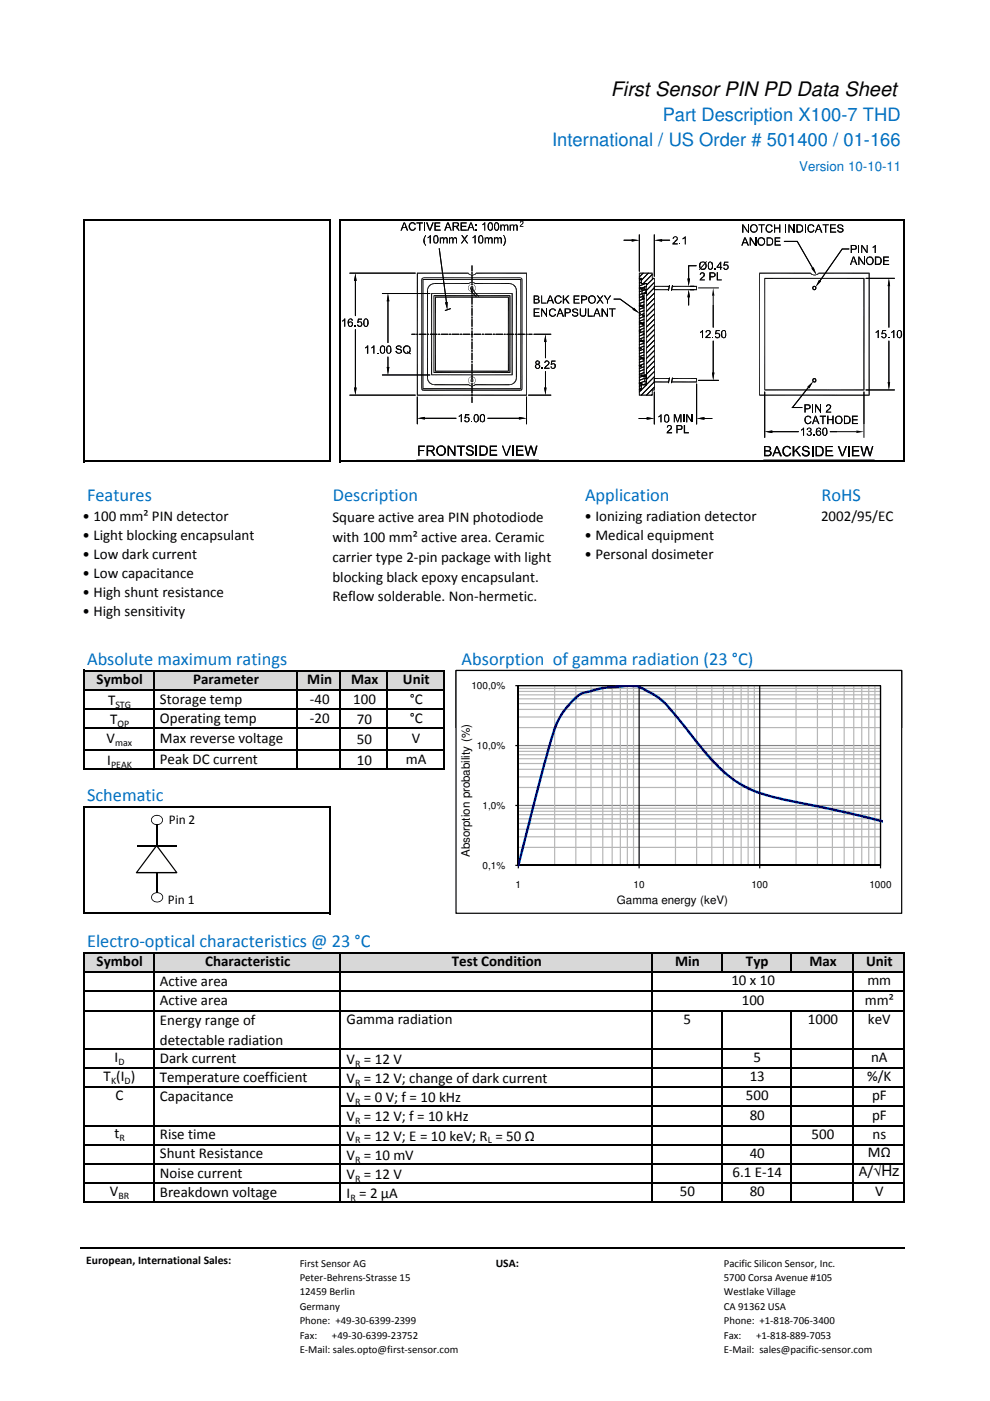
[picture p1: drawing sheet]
<svg xmlns="http://www.w3.org/2000/svg" width="210mm" height="297mm" viewBox="0 0 210 297" stroke-linecap="round" stroke-linejoin="round" font-family="sans-serif">
<defs><g id="words">
<text font-size="4.2" x="129.5" y="20.3">First Sensor PIN PD Data Sheet</text>
<g font-size="3.9" fill="#0070c0">
<text x="140.5" y="25.7">Part Description X100-7 THD</text>
<text x="117.1" y="31">International / US Order # 501400 / 01-166</text>
<text x="18.5" y="106.3">Features</text>
<text x="70.6" y="106.3">Description</text>
<text x="124" y="106.3">Application</text>
<text x="174.2" y="106.3">RoHS</text>
<text x="18.5" y="140.9">Absolute maximum ratings</text>
<text x="97.9" y="140.9">Absorption of gamma radiation (23 °C)</text>
<text x="18.5" y="169.9">Schematic</text>
<text x="18.5" y="200.8">Electro-optical characteristics @ 23 °C</text>
</g>
<g font-size="3.2">
<text x="17.5" y="110.4">• 100 mm² PIN detector</text>
<text x="70.5" y="110.7">Square active area PIN photodiode</text>
<text x="124" y="110.4">• Ionizing radiation detector</text>
<text x="174.1" y="110.4">2002/95/EC</text>
<text x="17.5" y="114.4">• Light blocking encapsulant</text>
<text x="17.5" y="118.5">• Low dark current</text>
<text x="70.5" y="114.9">with 100 mm² active area. Ceramic</text>
<text x="70.5" y="119.1">carrier type 2-pin package with light</text>
<text x="124" y="114.4">• Medical equipment</text>
<text x="124" y="118.5">• Personal dosimeter</text>
<text x="17.5" y="122.6">• Low capacitance</text>
<text x="70.5" y="123.3">blocking black epoxy encapsulant.</text>
<text x="17.5" y="126.6">• High shunt resistance</text>
<text x="17.5" y="130.7">• High sensitivity</text>
<text x="70.5" y="127.5">Reflow solderable. Non-hermetic.</text>
<text x="20.5" y="145">Symbol</text>
<text x="22.9" y="149.4">T</text>
<text x="33.9" y="149.2">Storage temp</text>
<text x="41" y="145">Parameter</text>
<text x="65.2" y="145">Min</text>
<text x="65.7" y="149.2">-40</text>
<text x="74.4" y="145">Max</text>
<text x="74.9" y="149.4">100</text>
<text x="85.4" y="145">Unit</text>
<text x="86.9" y="149.2">°C</text>
<text x="23.3" y="153.5">T</text>
<text x="33.9" y="153.2">Operating temp</text>
<text x="65.7" y="153.2">-20</text>
<text x="75.7" y="153.4">70</text>
<text x="86.9" y="153.2">°C</text>
<text x="22.6" y="157.6">V</text>
<text x="33.9" y="157.6">Max reverse voltage</text>
<text x="33.9" y="161.9">Peak DC current</text>
<text x="75.7" y="157.8">50</text>
<text x="86.1" y="161.9">mA</text>
<text x="87.3" y="157.6">V</text>
<text x="22.7" y="162.2">I</text>
<text x="75.7" y="162.1">10</text>
<text x="20.5" y="204.9">Symbol</text>
<text x="33.9" y="209">Active area</text>
<text x="43.5" y="204.9">Characteristic</text>
<text x="95.8" y="204.9">Test Condition</text>
<text x="143.1" y="204.9">Min</text>
<text x="155.1" y="208.9">10 x 10</text>
<text x="158.2" y="204.9">Typ</text>
<text x="171.6" y="204.9">Max</text>
<text x="183.6" y="204.9">Unit</text>
<text x="183.9" y="208.9">mm</text>
<text x="33.9" y="213.1">Active area</text>
<text x="157.3" y="213">100</text>
<text x="183.4" y="213">mm²</text>
<text x="33.9" y="217.4">Energy range of</text>
<text x="33.9" y="221.6">detectable radiation</text>
<text x="73.5" y="217.2">Gamma radiation</text>
<text x="144.9" y="217">5</text>
<text x="171.3" y="217">1000</text>
<text x="184" y="217">keV</text>
<text x="24.3" y="225.1">I</text>
<text x="33.9" y="225.3">Dark current</text>
<text x="73.5" y="225.6">V = 12 V</text>
<text x="159.8" y="225.2">5</text>
<text x="184.7" y="225.2">nA</text>
<text x="22" y="229.2">T (I )</text>
<text x="24.5" y="233.3">C</text>
<text x="33.9" y="229.4">Temperature coefficient</text>
<text x="33.9" y="233.4">Capacitance</text>
<text x="73.5" y="229.6">V = 12 V; change of dark current</text>
<text x="73.5" y="233.7">V = 0 V; f = 10 kHz</text>
<text x="158.2" y="233.3">500</text>
<text x="159" y="229.2">13</text>
<text x="183.9" y="229.2">%/K</text>
<text x="184.9" y="233.3">pF</text>
<text x="73.5" y="237.7">V = 12 V; f = 10 kHz</text>
<text x="159" y="237.4">80</text>
<text x="184.9" y="237.4">pF</text>
<text x="24.3" y="241.3">t</text>
<text x="33.9" y="241.6">Rise time</text>
<text x="33.9" y="245.6">Shunt Resistance</text>
<text x="73.5" y="241.8">V = 12 V; E = 10 keV; R = 50 Ω</text>
<text x="73.5" y="245.9">V = 10 mV</text>
<text x="159" y="245.5">40</text>
<text x="172.1" y="241.4">500</text>
<text x="184" y="245.2">MΩ</text>
<text x="185" y="241.4">ns</text>
<text x="33.9" y="249.7">Noise current</text>
<text x="73.5" y="249.9">V = 12 V</text>
<text x="155.3" y="249.6">6.1 E-14</text>
<text x="182.1" y="249.3">A/√Hz</text>
<text x="23.3" y="253.5">V</text>
<text x="33.9" y="253.7">Breakdown voltage</text>
<text x="73.5" y="254">I = 2 µA</text>
<text x="144.1" y="253.6">50</text>
<text x="159" y="253.6">80</text>
<text x="185.5" y="253.6">V</text>
</g>
<text font-size="2.8" fill="#0070c0" x="169.4" y="36.2">Version 10-10-11</text>
<g font-size="2.8">
<text x="35.8" y="174.8">Pin 2</text>
<text x="35.6" y="191.7">Pin 1</text>
</g>
<g font-size="2.5">
<text x="99.6" y="181.7" transform="rotate(-90 99.6 181.7)">Absorption probability (%)</text>
<text x="130.8" y="191.6">Gamma energy (keV)</text>
<text x="18.3" y="268">European, International Sales:</text>
<text x="105.1" y="268.7">USA:</text>
</g>
<g font-size="2.3">
<text x="63.5" y="268.6">First Sensor AG</text>
<text x="153.5" y="268.6">Pacific Silicon Sensor, Inc.</text>
<text x="63.5" y="271.6">Peter-Behrens-Strasse 15</text>
<text x="63.5" y="274.7">12459 Berlin</text>
<text x="153.5" y="271.6">5700 Corsa Avenue #105</text>
<text x="153.5" y="274.7">Westlake Village</text>
<text x="63.5" y="277.7">Germany</text>
<text x="63.5" y="280.8">Phone: +49-30-6399-2399</text>
<text x="153.5" y="277.7">CA 91362 USA</text>
<text x="153.5" y="280.8">Phone: +1-818-706-3400</text>
<text x="63.5" y="286.9">E-Mail: sales.opto@first-sensor.com</text>
<text x="63.5" y="283.8">Fax:</text>
<text x="70.4" y="283.8">+49-30-6399-23752</text>
<text x="153.5" y="283.8">Fax:</text>
<text x="153.5" y="286.9">E-Mail: sales@pacific-sensor.com</text>
<text x="160.3" y="283.8">+1-818-889-7053</text>
</g>
<g font-size="2.1">
<text x="99.9" y="146.1">100,0%</text>
<text x="24.5" y="150.1">STG</text>
<text x="24.9" y="154.1">OP</text>
<text x="24.4" y="158.2">max</text>
<text x="101.1" y="158.8">10,0%</text>
<text x="23.5" y="162.8">PEAK</text>
<text x="102.3" y="171.5">1,0%</text>
<text x="102.3" y="184.2">0,1%</text>
<text x="109.3" y="188.2">1</text>
<text x="134.3" y="188.2">10</text>
<text x="159.3" y="188.2">100</text>
<text x="184.3" y="188.2">1000</text>
<text x="25.1" y="225.7">D</text>
<text x="75.3" y="226.2">R</text>
<text x="23.5" y="229.8">K</text>
<text x="26.4" y="229.8">D</text>
<text x="75.3" y="230.3">R</text>
<text x="75.3" y="234.3">R</text>
<text x="75.3" y="238.4">R</text>
<text x="25.3" y="242">R</text>
<text x="75.3" y="242.4">R</text>
<text x="103.4" y="242.4">L</text>
<text x="75.3" y="246.5">R</text>
<text x="75.3" y="250.6">R</text>
<text x="25.1" y="254.2">BR</text>
<text x="74.3" y="254.6">R</text>
</g>
</g></defs>
<path d="M17.8 142.2h76.3v4.1h-76.3z" fill="#d8d8d8"/>
<path d="M17.8 146.3h76.3v4.3h-76.3z" fill="#fff"/>
<g fill="none" stroke="#000" stroke-width=".34">
<path d="M17.8 46.4v51.6M17.9 46.6h52.2M69.9 46.8v51.2M72.2 46.4v51.6M72.3 46.6h119.6M191.7 46.8v51.2M17.9 97.8h52.2M72.3 97.8h119.6M17.8 142v12.6M17.9 142.2h76.3M17.9 146.3h76.3M17.9 150.3h76.3"/>
<path d="M17.9 154.4h76.3M32.6 142.4v12.2M63.1 142.4v12.2M72.2 142.4v12.2M82.1 142.4v12.2M94.1 142.4v12.2"/>
</g>
<path d="M96.7 142.2h94.5v12.1h-94.5z" fill-rule="evenodd" fill="#fff"/>
<path d="M109.9 154.3h76.8zM109.9 154.3h76.8zM109.9 154.3h76.8zM109.9 154.3h76.8zM109.9 154.3h76.8zM109.9 154.3h76.8zM109.9 154.3h76.8zM109.9 154.3h76.8zM109.9 154.3h76.8zM109.9 154.3h76.8zM109.9 154.3h76.8zM109.9 154.3h76.8zM109.9 154.3h76.8zM109.9 154.3h76.8zM109.9 154.3h76.8zM109.9 154.3h76.8zM109.9 154.1h76.8v.2h-76.8zM109.9 151.9h76.8v.2h-76.8zM109.9 150.3h76.8v.2h-76.8zM109.9 149.1h76.8v.2h-76.8zM109.9 148h76.8v.3h-76.8zM109.9 147.2h76.8v.2h-76.8zM109.9 146.5h76.8v.2h-76.8zM109.9 145.8h76.8v.3h-76.8z" fill="#b7b7b7"/>
<path d="M109.9 154.3h76.8zM109.9 154.3h76.8zM109.9 145.2h76.8v.3h-76.8z" fill="#868686"/>
<path d="M117.5 145.4h.2v8.9h-.2zM122 145.4h.2v8.9h-.2zM125.2 145.4h.2v8.9h-.2zM127.7 145.4h.2v8.9h-.2zM129.7 145.4h.2v8.9h-.2zM131.4 145.4h.3v8.9h-.3zM132.9 145.4h.2v8.9h-.2zM134.2 145.4h.3v8.9h-.3zM143.1 145.4h.2v8.9h-.2zM147.6 145.4h.2v8.9h-.2zM150.8 145.4h.2v8.9h-.2zM153.2 145.4h.3v8.9h-.3zM155.3 145.4h.2v8.9h-.2zM157 145.4h.3v8.9h-.3zM158.5 145.4h.2v8.9h-.2zM159.8 145.4h.3v8.9h-.3zM168.7 145.4h.2v8.9h-.2zM173.2 145.4h.2v8.9h-.2zM176.4 145.4h.2v8.9h-.2zM178.9 145.4h.2v8.9h-.2zM180.9 145.4h.2v8.9h-.2zM182.6 145.4h.2v8.9h-.2zM184.1 145.4h.2v8.9h-.2zM185.4 145.4h.2v8.9h-.2z" fill="#b7b7b7"/>
<g fill="#000">
<path d="M109.3 154.3h.6zM109.3 154.3h.6zM109.3 154.3h.6zM109.3 145.2h.6v.3h-.6z"/>
<path d="M109.8 145.3l76.9-.1 .1 .2v8.9h-77zM109.9 145.5l.1-.1v8.9h-.1h76.8h-.1v-8.9l.1 .1z"/>
<path d="M135.4 145.4h.2v8.9h-.2zM161 145.4h.2v8.9h-.2zM186.6 145.4h.2v8.9h-.2z"/>
</g>
<path d="M109.9 145.4v8.9" fill="none" stroke="#000" stroke-width=".25"/>
<path d="M109.8 154.3h7.5a17.8 17.8 0 0 1 5.8-7.4 26.5 26.5 0 0 1 8.8-1.6h2.4a4.2 4.2 0 0 1 2.8 .9l1.3 .7a15.1 15.1 0 0 1 5 4.6l1.9 2.3 .6 .5h41.2h-41.6l-.6-.2-2.2-2.7a16.8 16.8 0 0 0-7.5-5.6 36 36 0 0 0-9.5 .8l-2 .6a13.7 13.7 0 0 0-5.6 6.7l-.2 .4z" fill="#009"/>
<path d="M96.6 142.1l94.6-.1 .1 .2v12.1h-94.7zM96.8 142.2v12.1h-.1h94.5h-.1v-12.1l.1 .1h-94.5z" fill="#000"/>
<g fill="#fff">
<path d="M147.7 59.5h8.3v5.1h-8.3z" fill-rule="evenodd"/>
<path d="M177.6 90h10.5v4.3h-10.5z" fill-rule="evenodd"/>
</g>
<g fill="none" stroke="#000" stroke-width=".21">
<path d="M74.2 57.9h13.9M75.4 59.6v7.3M88.4 57.9h11M88.5 57.8v26.1M89.4 59.3v23.1M89.6 59.3h20.9M89.7 59.2v23.3M89.8 58.9h20.5M93.1 52.7l1.6 11.4M100.1 56.3v1.2M100.1 57.7v.4M100.1 58.3v1.5"/>
<path d="M100.9 57.9h10.8M110.4 59.2v23.3M110.7 59.3v23.1M111.7 57.8v26.1M132.3 50.9h1.6M135.5 57.9h2.8M135.6 49.8v7.7M135.6 59v23.8M135.6 59v23.7M136 59.2l-.4 .2M136 59.9l-.4 .1M136.4 57.9l-.8 .8"/>
<path d="M137.5 57.9l-1.5 1.5M138.3 58.2l-1.9 1.9M138.6 59l-1.5 1.5M138.7 49.8v8.8M138.7 59.9l-1.6 1.7M138.7 58.9v23.9M140.4 50.9h1.6M147.6 56.3h-1.6v2.8M161 57.9h10.9M161.1 57.8v26.1M162.1 59h21.2M162.2 58.9v23.9"/>
<path d="M166.3 51.2h2.7l3.3 5.7M173.5 57.9h10.9M180 52.8h-1.4l-4.7 6.7M183.2 58.9v23.9M183.6 59h6.1M184.3 57.8v26.1M75.4 69.9v12.3M81.1 62.2h10M81.1 79.5h10M82.3 63.9v8.7M82.3 75.7v2.1M87.3 70.9h.8"/>
<path d="M88.3 70.9h.3M88.9 70.9h1.4M90.6 70.9h.3M90.6 61.7v18.3M91.2 70.9h1.5M91.4 79.5h17.3M91.4 62.2h17.3M91.5 62.1v17.4M91.9 79h16.3M91.9 62.7h16.3M92 62.6v16.5M92.2 60.1h7.2"/>
<path d="M92.2 78.7h15.7M92.2 63h15.7M92.3 62.9v15.9M93 70.9h.3M93.6 70.9h1.4M95.2 70.9h.4M95.5 65.4l-1.1 .4M95.8 70.9h1.5M97.6 70.9h.3M98.2 70.9h1.4M99.9 70.9h.3M100.1 60.1v.3"/>
<path d="M100.1 60.7v1.5M100.1 62.5v.3M100.1 63v1.5M100.1 64.9v.2M100.1 65.4v1.5M100.1 67.2v.3M100.1 67.7v1.5M100.1 69.6v.2M100.1 70.1v1.4M100.1 71.9v.3M100.1 72.5v1.5M100.1 74.2v.3"/>
<path d="M100.1 74.8v1.5M100.1 76.6v.2M100.1 77.2v1.5M100.1 78.9v.3M100.1 79.5v1.5M100.5 70.9h1.4M100.7 60.1h7.2M102.2 70.9h.3M102.8 70.9h1.5M104.6 70.9h.3M105.1 70.9h1.5M106.9 70.9h.2"/>
<path d="M107.4 70.9h1.5M107.8 62.9v15.9M108.1 62.6v16.5M108.6 62.1v17.4M109.2 70.9h.3M109.5 61.7v18.3M109.8 70.9h1.4M111.5 70.9h.3M112.1 70.9h.7M113.2 70.9h3.6M115.7 72.5v3.4M115.7 78.8v3.4"/>
<path d="M130.2 63.4h1.3l2.8 2M135.6 77.6l.2 .1M135.6 74h.1M135.6 70.3h.1M135.6 68.5l.7 .3M135.6 64.8l.6 .3M135.6 61.1l.5 .3M135.6 73.8l.2 .2M135.6 70.2h.1M135.6 66.5h.1M135.6 64.7l.7 .3M135.6 61l.6 .3"/>
<path d="M135.6 77.4l.5 .2M135.6 73.7l.4 .2M135.6 70.1l.3 .1M135.6 66.4l.2 .1M135.6 62.7l.1 .1M135.6 60.9l.8 .4M135.6 72.2l.8 .3M135.7 68.4l.7 .3M135.7 75.9l.8 .3M135.7 64.6l.8 .3M135.8 72.1l.7 .4M135.8 68.3l.7 .4"/>
<path d="M135.8 79.6l.8 .3M135.9 75.8l.6 .4M135.9 72.1l.6 .2M136 79.5l.7 .4M136 75.8l.5 .2M136.1 79.5l.8 .3M136.1 63.2l.4 .2-.9 .3M136.2 66.9l.3 .2M136.3 63.2l.2 .1M136.4 70.7l.1 .1M136.4 66.9l.1 .1M136.4 63.1l.1 .1"/>
<path d="M136.4 74.3l.1 .1M136.5 70.6v.1M136.5 62.7l-.9 .4M136.5 64l-.9 .3M136.5 64.6l-.9 .4M136.5 65.2l-.9 .4M136.5 65.9l-.9 .3M136.5 66.5l-.9 .4M136.5 67.1l-.9 .4M136.5 67.7l-.9 .4M136.5 68.4l-.9 .3M136.5 69l-.9 .4"/>
<path d="M136.5 69.6l-.9 .4M136.5 70.2l-.9 .4M136.5 70.9l-.9 .3M136.5 71.5l-.9 .4M136.5 72.1l-.9 .4M136.5 72.8l-.9 .3M136.5 73.4l-.9 .3M136.5 74l-.9 .4M136.5 74.6l-.9 .4M136.5 75.3l-.9 .3M136.5 75.9l-.9 .3M136.5 76.5l-.9 .3"/>
<path d="M136.5 77.1l-.9 .4 .3 .2M136.5 77.8l-.9 .3M136.5 78.4l-.9 .3M136.5 79l-.9 .4M136.5 62.1v17.4M136.7 60.8l-1.1 .5M136.8 61.4l-1.2 .4M136.8 61.7l.3 .1M136.9 60.1l-1.3 .5M137 61.6l.1 .1M137 79.5l-1.4 .5M137.1 78.2v2.8h-.2"/>
<path d="M137.1 60.7h-.1M137.1 61.9l-1.5 .6M137.1 62.2v17.3M137.1 60v21.7M138.7 61l-1.6 1.7M138.7 62.1l-1.6 1.7M138.7 63.2l-1.6 1.7M138.7 64.3l-1.6 1.7M138.7 65.5l-1.6 1.6M138.7 66.6l-1.6 1.6M138.7 67.7l-1.6 1.6M138.7 68.8l-1.6 1.6"/>
<path d="M138.7 69.9l-1.6 1.6M138.7 71l-1.6 1.7M138.7 72.1l-1.6 1.7M138.7 73.2l-1.6 1.7M138.7 74.3l-1.6 1.7M138.7 75.4l-1.6 1.7M138.7 76.5l-1.6 1.7M138.7 77.6l-1.6 1.7M138.7 78.8l-1.6 1.6M138.7 79.9l-1.6 1.6M141.9 60.7h-3.2v.7h3M141.9 60.5l-.2 1.1"/>
<path d="M142.4 61.4h5.4M142.5 60.7h5.3M142.6 60.5l-.2 1.1M146 63v1.7M148.1 61h4.3M151.2 62.7v6.7M151.2 72.3v6.7M188.5 60.7v8.7M188.5 72.3v8.7M74.2 83.8h13.9M88.3 97.6h25.9M88.4 83.8h23.3"/>
<path d="M88.5 84.2v5.7M89.6 82.4h20.9M89.8 82.8h20.5M90.1 88.7h6.6M92.2 81.6h7.2M100.1 81.3v.3M100.1 81.9v1.5M100.1 83.6v.3M100.1 84.2v1.1M100.7 81.6h7.2M103.4 88.7h6.6M111.6 84.2v5.7"/>
<path d="M112.1 83.8h4.7M135.5 83.8h2.8M135.5 88.7h1.6M135.6 81.3l.3 .1M135.6 81.2l.4 .2M135.6 81.1l.5 .3M136 81.7l-.4 .2M136 82.3l-.4 .2M136.7 80.8l-1.1 .4M137.1 81.6l-1.5 1.5M137.1 80.1l-1.5 .5M137.1 81.3l-.7 .3"/>
<path d="M138.3 83.7l-.1 .1M138.7 81h3M138.7 83.1v6.8M138.7 81l-2.7 2.8M138.7 82.1l-1.6 1.7M141.9 80.3h-3.2v.7M141.9 80.1l-.2 1.1M142.4 81h5.4M142.5 80.3h5.3M142.6 80.1l-.2 1.1M147.7 81.4v8.5M148.1 80.6h4.3"/>
<path d="M149.4 88.7h1.6M161 83.8h23.4M161.9 97.6h23.5M162.1 82.7h21.2M162.1 83.1v9.7M163.7 91.5h5.6M171.4 82.2l-3.4 4.2h2.1M176 91.5h5.6M183.2 83.1v9.7M183.6 82.7h6.1"/>
<circle cx="172.6" cy="61.1" r=".35"/>
<circle cx="172.6" cy="80.6" r=".34"/>
</g>
<g fill="#000">
<path d="M75.4 57.9l.2 1.7h-.5zM89.4 59.2h.1l-.1 .1zM89.4 59.1h.2l-.2 .1zM89.5 59l.1 .1h-.2zM89.4 59.3l.1-.1zM89.4 59.2l.2-.1zM89.5 59l.1-.1 .1 .1zM89.4 59.1h.2zM89.5 59h.2zM89.6 58.9l.1 .1zM89.8 58.8v.2zM99.2 58l.1-.1 .1 .2z"/>
<path d="M99.3 57.9l.1 .2zM99.4 58l.1 .3-.1-.2zM99.4 58l.1 .3zM99.6 58.1l.1 .2h-.2zM99.3 60.1l.2-.2 .1 .2zM99.6 58.1l.1 .2zM99.7 58.2l.2 .2zM99.5 59.9h.2l.1 .1zM99.7 58.2l.2 .1v.1zM99.5 59.9l.3 .1-.2 .1zM99.9 58.3l.2 .1h-.2zM99.9 58.3l.2 .1z"/>
<path d="M99.7 59.9l.2-.1v.1zM99.7 59.9h.2zM100.1 58.3l.2 .1h-.2zM100.1 58.3l.2 .1zM99.9 59.8h.3v.1zM99.9 59.8l.3 .1h-.3zM100.3 58.3h.2zM100.3 58.3h.2l-.2 .1zM100.2 59.8l.1 .2zM100.2 59.8l.2 .1-.1 .1zM100.5 58.2l.1-.1 .1 .2zM100.5 58.2l.2 .1z"/>
<path d="M100.6 58.1l.2-.1 .1 .1zM100.4 59.9h.2l-.1 .2zM100.6 58.1h.3l-.2 .2zM100.9 57.9l.1 .1h-.2zM100.8 58h.2l-.1 .1zM110.3 58.8l.1 .2zM110.4 58.9v.1zM110.5 58.9v.2zM110.5 59.1l.1-.1zM110.5 59.1h.2zM110.6 59.2h.1zM110.5 58.9l.1 .1-.1 .1z"/>
<path d="M110.6 59l.1 .1h-.2zM110.6 59.3l.1-.1zM110.7 59.1v.1h-.1zM133.9 50.7l1.7 .2-1.7 .3zM135.5 57.8l.1 1.1-.1 .2zM135.6 58.9h.4l-.4 .2zM135.6 59.1l.4-.2-.1 .2zM135.5 57.8l.1 .2v.9zM135.5 59.1l.5-.2-.1 .2zM135.9 59.1l.1 .9-.1 .2zM135.5 59.1l.1-.2h.4zM136 58.9v1.1l-.1-.9z"/>
<path d="M138.2 58l.1 .9-.1 .2zM138.2 59.1l.6-.2-.1 .2zM138.3 57.8v1.1l-.1-.9zM138.3 58.9h.5l-.6 .2zM138.7 50.9l1.7-.2v.5zM145.8 59.1h.5l-.3 1.6zM157.6 47.6l.9 1.3v.4l-.9-1.4zM158.5 47.6h.2v1.7h-.2zM159.2 50.3l.9 1.4v.4l-.9-1.4zM160.1 50.3h.2v1.8h-.2zM167.4 47.6l.9 1.3v.4l-.9-1.4zM168.3 47.6h.2v1.7h-.2z"/>
<path d="M171.9 57.9v.2zM171.9 57.9l.1 .1-.1 .1zM172 58l.1 .3-.2-.2zM172 58l.2 .1-.1 .2zM172.2 58.1l.1 .2h-.2zM172.2 58.1l.1 .2zM172.4 58.2l.1 .2zM172.5 58.3l.2 .1h-.2zM172.5 58.3h.2v.1zM172 56.9l.5-.2 .6 1.6zM172.7 58.3l.2 .1h-.2zM172.7 58.3h.2v.1z"/>
<path d="M172.9 58.3h.2l-.2 .1zM172.9 58.3h.2zM173.1 58.2l.1-.1 .1 .2zM173.1 58.2l.2 .1zM173.2 58.1l.2-.1 .1 .1zM173.2 58.1h.3l-.2 .2zM173.5 57.9l.1 .1h-.2zM173.4 58h.2l-.1 .1zM173.7 59.4l.4 .2-1.2 1.2zM182.2 54.4l.9 1.4v.4l-.9-1.4zM182.8 51.9l1 1.4-.1 .3-.9-1.3zM183.1 54.4h.2v1.8h-.2z"/>
<path d="M82.3 62.2l.2 1.7h-.5zM82 77.8h.5l-.2 1.7zM90.6 61.5h.1l-.1 .2zM90.6 61.2l.2 .1-.2 .2zM90.7 61h.1l-.2 .2zM90.7 61.5v.2h-.1zM90.6 61.5l.2-.2-.1 .2zM90.8 60.8l.1 .1-.2 .1zM90.6 61.2l.2-.2v.3zM90.9 60.6l.2 .1-.3 .1zM90.7 61l.2-.1-.1 .1zM90.8 60.8l.3-.1-.2 .2z"/>
<path d="M91.1 60.4l.1 .1-.3 .1zM90.9 60.6l.3-.1-.1 .2zM91.1 60.4l.2-.1 .1 .1zM91.1 60.4h.3l-.2 .1zM91.3 60.3l.2-.1 .1 .1zM91.3 60.3h.3l-.2 .1zM91.5 60.2l.2-.1 .1 .1zM91.5 60.2h.3l-.2 .1zM91.7 60.1h.2v.1zM91.7 60.1l.2 .1zM91.9 60.1l.3-.1v.2zM91.9 60.1l.3 .1h-.3z"/>
<path d="M94.4 64.1l.5-.1-.1 1.7zM99.3 61v.2zM99.3 61.2l.1 .2zM99.3 60.9v.1zM99.4 61.4v.2zM99.4 60.7l-.1 .2zM99.4 61.4l.1 .2zM99.3 60.9l.1-.2zM99.4 61.6l.2 .1zM99.4 60.5v.2zM99.5 61.6l.1 .1zM99.4 60.7l.1-.1z"/>
<path d="M99.3 60.1h.3l-.2 .1zM99.6 61.6l.1 .2zM99.6 61.6l.1 .1zM99.6 60.4l-.2 .1zM99.4 60.5h.2zM99.7 61h.2l-.1 .3zM99.7 61v.2zM99.7 61.2l.1 .1zM99.7 60.9v.1zM99.7 61.7l.2 .1zM99.6 60.4l.1-.1zM99.6 80h.1z"/>
<path d="M99.7 61.1l.1 .2zM99.8 61.3h.1v.3zM99.8 61.3h.1zM99.7 60.9l.1-.1zM99.9 61v.3h-.1zM99.9 61.6h.1v.4zM99.9 61.3v.1zM99.9 60.7l-.1 .1zM99.9 61.8h.2zM99.7 60.3h.2zM99.7 79.9h.2zM99.9 61.3l.1 .3h-.1z"/>
<path d="M99.9 61.4h.2zM100 61.6l.2 .3-.2 .1zM100 62l.2-.1v.3zM100.1 61h.1v.5zM99.9 60.7h.2zM100.1 61.8h.1zM99.9 60.2l.2 .1zM99.9 79.9l.2-.1zM99.9 79.9h.2zM100.2 61.9l.1 .2-.1 .1zM100.2 61.4l.1-.1zM100.2 62.2l.1-.1 .2 .4z"/>
<path d="M100.2 61.8h.2zM100.1 60.2l.1 .1zM100.1 79.8l.1 .1zM100.2 61l.2 .4-.2 .1zM100.2 61.5l.2-.1 .1 .4zM100.2 61.3h.1zM100.2 60.7v.1zM100.1 60.2h.1zM100.2 60.7h.1zM100.3 62.1l.3 .3-.1 .1zM100.3 61.3l.1-.1zM100.4 61.1l-.1 .2z"/>
<path d="M100.3 60.7v.2zM100.2 60.8l.1 .1zM100.4 61.4l.2 .3-.1 .1zM100.4 60.9v.1zM100.4 61.7h.2zM100.2 60.3h.2zM100.2 79.9l.2 .1zM100.4 61v.2zM100.3 60.8l.1 .1zM100.2 60.2l.2 .1zM100.2 79.9h.2zM100.5 61.8l.1-.1v.4z"/>
<path d="M100.5 62.5l.1-.1 .1 .3zM100.4 59.9l.1 .2-.2-.1zM100.6 61.6h-.1zM100.4 60.3l.1 .2zM100.6 61.7l.2 .3-.2 .1zM100.6 62.4l.2 .2-.1 .1zM100.5 61.6h.2zM100.4 60.3l.2 .1zM100.6 62.1l.2-.1 .1 .4zM100.7 61.4l-.1 .2zM100.5 60.5l.1 .1zM100.8 62.6l.2 .3-.3-.2z"/>
<path d="M100.6 61.6l.2-.2zM100.6 60.4v.2zM100.6 59.9l.1 .3-.2-.1zM100.8 61.2l-.1 .2zM100.6 60.6l.1 .1zM100.8 61.2v.2zM100.7 60.5v.2zM100.8 62l.2 .3-.1 .1zM100.6 59.9l.2 .2-.1 .1zM100.8 62.6l.2 .2v.1zM100.8 61v.2zM100.8 60.9v.1z"/>
<path d="M100.7 60.7l.1 .2zM100.8 60.7v.2zM100.9 62.4l.1-.1 .2 .4zM101 62.3l.3 .2-.1 .2zM101.3 62.5l.2 .4-.3-.2zM101.3 62.5l.3 .3-.1 .1zM107.9 60l.3 .2h-.3zM107.9 60l.3 .1v.1zM108.2 60.1l.1 .1h-.1zM108.2 60.1h.2l-.1 .1zM108.4 60.1l.2 .2-.3-.1zM108.4 60.1l.2 .1v.1z"/>
<path d="M108.6 60.2l.2 .2zM108.8 60.3l.1 .2zM108.8 60.3l.2 .1-.1 .1zM108.9 60.5l.1-.1 .1 .3zM109.2 60.6v.3l-.1-.2zM109 60.4l.2 .2-.1 .1zM109.2 60.9l.1-.1v.2zM109.3 61h.1l-.1 .3zM109.2 60.6l.1 .2-.1 .1zM109.4 61.5h.2l-.2 .2zM109.3 61.3l.2-.1-.1 .3zM109.3 60.8l.1 .2h-.1z"/>
<path d="M109.4 61l.1 .2-.2 .1zM109.6 61.5v.2h-.2zM109.5 61.2l.1 .3h-.2zM115 65.4l.9 1.4v.3l-1-1.3zM115.7 70.9l.2 1.6h-.5zM115.9 65.4h.2v1.7h-.2zM119.8 63.5l.2-.2 .8 1h-.4zM127.8 65.4l.9 1.4v.3l-.9-1.3zM134.4 65.2l1.2 1.2-1.5-.7zM135.9 60.2l1.3-.2-.1 .2zM136 62.1h.2l-.1 .2zM136 60h1.2l-1.3 .2z"/>
<path d="M136.1 61.9h.1l-.2 .2zM136.1 62.3h.1l-.1 .3zM136.1 61.6l.2 .1-.2 .2zM136.1 62.6l.2-.1-.1 .3zM136.2 62.1l-.1 .2zM136.2 62.3l.1 .2-.2 .1zM136.2 62.8l.2-.1-.1 .2zM136.2 61.5l.2 .1h-.3zM136 62.1l.2-.2v.2zM136.3 61.7l-.1 .2h-.1zM136.3 62.5l.1 .2-.2 .1zM136.3 62.9h.1l.1 .3z"/>
<path d="M136.4 61.3h.1l-.3 .2zM136.1 61.6h.3zM136.4 62.7v.2h-.1zM136.4 62.9l.1 .3zM136.2 61.5l.3-.2-.1 .3zM136.5 79.5l.7-.1-.1 .1zM136.5 79.5h.6zM136.5 61l.1 .2-.2 .1zM136.4 61.3l.2-.1-.1 .1zM136.6 79.4h.6l-.7 .1zM136.7 60.6l.1 .7-.1 .2zM136.7 61.5l.5-.2-.1 .2z"/>
<path d="M136.7 60.7v.7zM136.5 61l.2-.1 .1 .1zM136.5 61h.3l-.2 .2zM136.7 60.6l.1 .2v.5zM136.7 61.5l.1-.2h.4zM136.6 62.2h.5zM137.1 60.7v.7zM136.7 61.4h.4zM137.1 60.2l.1 .6zM136.7 60.6h.4l-.3 .2zM137.1 61.5l.1 .8zM136.5 62.1h.6l-.5 .2z"/>
<path d="M137.1 79.5l.1 .8zM136.5 62.2h.6zM137.2 60v.8zM136.8 60.8l.3-.2 .1 .2zM137.2 61.3v1zM136.6 62.3l.5-.2 .1 .2zM137.2 79.4v.9zM146 61.4l.3 1.6h-.5zM147.6 60.8l.2 .7-.2-.2zM147.6 60.8l.2-.2v.9zM151.2 61l.3 1.7h-.5zM151 79h.5l-.3 1.6z"/>
<path d="M188.5 59l.2 1.7h-.5zM75.1 82.2h.5l-.2 1.6zM89.4 82.4h.1l-.1 .1zM89.4 82.5h.1l-.1 .1zM89.4 82.6l.2-.1-.1 .3zM89.4 82.5l.1-.1zM89.5 82.8l.1-.2v.2zM89.5 82.5l-.1 .1zM89.6 82.5l-.1 .3zM89.6 82.6v.2zM89.7 82.7l-.1 .1zM89.7 82.7v.1z"/>
<path d="M89.7 82.7l.1 .1zM88.5 88.7l1.6-.3v.5zM90.6 80h.1l-.1 .2zM90.6 80.2h.1l-.1 .3zM90.6 80.5l.2-.1-.1 .3zM90.7 80.7l.1-.1v.3zM90.7 80v.2h-.1zM90.7 80.2l.1 .2-.2 .1zM90.8 80.4v.2l-.1 .1zM90.8 80.9l.1-.1v.3zM90.8 80.6l.1 .2-.1 .1zM90.9 80.8l.2 .2-.2 .1z"/>
<path d="M90.9 81.1l.2-.1v.3zM91.1 81l.1 .2-.1 .1zM91.1 81.3l.1-.1 .1 .2zM91.2 81.2l.2 .1-.1 .1zM91.4 81.3l.1 .2-.2-.1zM91.4 81.3l.2 .1-.1 .1zM91.6 81.4l.1 .2-.2-.1zM91.6 81.4h.2l-.1 .2zM91.8 81.4l.1 .2h-.2zM91.8 81.4l.1 .2zM91.9 81.5l.3 .2zM91.9 81.5h.3v.2z"/>
<path d="M95.2 94.5l1.1 1.6v.5l-1.1-1.7zM99.3 80.6v.2zM99.3 80.8l.1 .2zM99.3 80.5v.1zM99.4 81.5l.1 .3-.2-.2zM99.4 81v.2zM99.4 80.3l-.1 .2zM99.4 81.5l.1 .3zM99.4 81.2l.2 .1zM99.4 80.2v.1zM99.5 81.1l.1 .2zM99.4 80.3l.1-.1z"/>
<path d="M99.6 81.6l.1 .2h-.2zM99.6 81.6l.2 .1-.1 .1zM99.6 81.2l.1 .2zM99.6 80l-.2 .2zM99.4 80.2l.2-.1zM99.8 81.7l.1 .2-.2-.1zM99.7 81.4h.2zM99.7 80.6v.2zM99.7 80.8l.1 .1zM99.7 80.5v.1zM99.8 81.7l.1 .2zM99.8 80.8l.1 .1z"/>
<path d="M99.8 80.4l-.1 .1zM99.8 80.4l-.1 .2zM99.9 81.4h.2zM99.9 80.9v.1zM99.8 80.4l.1-.1zM99.9 81.7l.3 .2h-.3zM99.9 81.7h.3v.2zM99.9 80.9l.2 .1zM100.1 81.4h.1zM99.9 80.3h.2zM100.2 81.7l.2 .1-.2 .1zM100.2 81.7l.2 .1z"/>
<path d="M100.2 80.9h.1zM100.2 81.4h.2zM100.2 80.9l.1-.1zM100.2 80.3h.1zM100.3 81.7l.2-.1 .1 .2zM100.2 80.3l.1 .1zM100.4 81.4l.2-.1zM100.4 80.6v.2zM100.3 80.4l.1 .2zM100.3 81.7l.3 .1zM100.4 80.5v.1zM100.5 81.6l.2-.1 .1 .1z"/>
<path d="M100.6 81.1l-.1 .1zM100.4 80l.1 .1zM100.5 81.2h.2zM100.4 79.9l.2 .1zM100.5 81.6h.3l-.2 .2zM100.7 81l-.1 .1zM100.5 80.1l.1 .1zM100.6 81.1l.2-.1zM100.6 80l.1 .2zM100.8 80.8l-.1 .2zM100.6 80.2l.1 .1zM100.7 80.2l.1 .1z"/>
<path d="M100.8 80.6v.2zM100.8 80.5v.1zM100.7 80.3l.1 .2zM100.8 80.3v.2zM107.9 81.5l.3 .1-.3 .1zM107.9 81.5l.3 .1zM108.2 81.5l.2 .1zM108.2 81.5l.2 .1h-.2zM108.3 81.4h.3v.1zM108.3 81.4l.3 .1-.2 .1zM108.6 81.4l.2-.1v.1zM108.6 81.4h.2l-.2 .1z"/>
<path d="M108.9 81.2l.1 .1h-.2zM108.8 81.3h.2l-.2 .1zM108.9 81.2l.2-.2 .1 .1zM108.9 81.2l.3-.1-.2 .2zM109.2 80.8l.1 .1-.2 .1zM109.1 81l.2-.1-.1 .2zM109.3 80.6l.1 .1-.2 .1zM109.3 80.4l.2 .1-.2 .1zM109.2 80.8l.2-.1-.1 .2zM109.4 80.2h.2l-.3 .2zM109.4 80h.2l-.2 .2zM109.3 80.6l.2-.1-.1 .2z"/>
<path d="M109.3 80.4l.3-.2-.1 .3zM109.6 80v.2h-.2zM110 88.4l1.6 .3-1.6 .2zM110.3 82.7v.1zM110.3 82.7l.1 .1zM110.4 82.7l.1 .1zM110.5 82.6l.1 .2zM110.4 82.7l.2 .1zM110.5 82.5l.2 .1zM110.6 82.5h.1zM110.6 82.4h.1zM110.5 82.6h.2l-.1 .2z"/>
<path d="M110.5 82.5h.2v.1zM110.6 82.5l.1-.1v.1zM115.4 82.2h.5l-.2 1.6zM135.5 82.6l.1 1.1-.1 .2zM135.5 82.6h.4l-.3 .2zM135.5 82.6l.1 .2v.9zM135.6 82.8l.3-.2 .1 .2zM135.9 81.5l.1 1.3-.1-.2zM135.9 81.5h1.2l-1.1 .2zM135.5 82.8l.4-.2zM135.9 81.5l.1 .2v1.1zM136 81.7l1.1-.2 .1 .2z"/>
<path d="M135.5 82.8l.4-.2 .1 .2zM136.7 80.2l.1 .7-.1 .2zM136.7 81.1l.5-.2-.1 .2zM136.7 80.3v.7zM136.7 80.2l.1 .1v.6zM136.7 81.1l.1-.2h.4zM137.1 80.3v.7zM136.7 80.3h.4zM136.7 80.2h.4l-.3 .1zM137.1 81.1l.1 .6zM137.1 88.4l1.6 .3-1.6 .3zM136.8 80.3l.3-.1 .1 .1z"/>
<path d="M137.2 80.9v.8zM138.2 82.6l.1 1.3-.1-.2zM138.2 82.6l.1 .2v1.1zM138.2 82.6h.5l-.4 .2zM138.3 82.8l.4-.2 .1 .2zM144.5 87.8v1.7h-.2v-1.4zM145.8 87.8l.8 1.4v.3l-.9-1.3zM146.6 87.8h.3v1.7h-.3zM147.6 80.3l.2 .8-.2-.2zM147.6 80.3l.2-.1v.9zM147.7 88.7l1.7-.3v.6zM162.1 91.5l1.6-.2v.5z"/>
<path d="M168.7 95.6l.2-.1 .9 1.2h-.3zM171.2 82l1.2-1.1-.8 1.4zM173.1 85.7l.8 1.4v.4l-.9-1.4zM173.9 85.7h.3v1.8h-.3zM181.6 91.3l1.6 .2-1.6 .3zM188.2 81h.5l-.2 1.7z"/>
<path d="M85.6 47.2h.3l-.5 1 .7 .1h-.7l-.2 .6h-.3z" fill-rule="evenodd"/>
<path d="M85.9 47.2l.6 1.7h-.2l-.2-.6-.7-.1h.6l-.3-.8z" fill-rule="evenodd"/>
<path d="M86.9 47.4a.77 .77 0 0 1 1.1-.1h-.7a.75 .75 0 0 0-.4 .8 .75 .75 0 0 0 .6 .6h.4a.86 .86 0 0 1-1.1-.2 .86 .86 0 0 1 .1-1.1z" fill-rule="evenodd"/>
<path d="M87.5 48.7l.3-.1 .1-.3h.2l-.2 .4z" fill-rule="evenodd"/>
<path d="M87.5 47.3h.5l.1 .3-.2 .1z" fill-rule="evenodd"/>
<path d="M88.3 47.2h1.4v.2h-.6v1.5h-.2v-1.5h-.6z" fill-rule="evenodd"/>
<path d="M89.9 47.2h.2v1.7h-.2z" fill-rule="evenodd"/>
<path d="M90.2 49.8h.1a2.04 2.04 0 0 0 0 2.3 1.5 1.5 0 0 1-.1-2.3z" fill-rule="evenodd"/>
<path d="M90.3 47.2h.3l.5 1.5-.1 .2z" fill-rule="evenodd"/>
<path d="M90.7 50.3l.4-.1-.4 .3z" fill-rule="evenodd"/>
<path d="M91.1 49.9h.3v1.7h-.3v-1.4h-.3z" fill-rule="evenodd"/>
<path d="M91.7 47.2h.2l-.6 1.7h-.3z" fill-rule="evenodd"/>
<path d="M91.9 50.1l.5-.1-.3 .3v.9l.3 .3-.4-.1-.1-.6z" fill-rule="evenodd"/>
<path d="M92 50a.51 .51 0 0 1 .6-.1 .51 .51 0 0 1 .3 .4l-.1 1.1-.1 .2-.7-.1h.5l.2-.2a.94 .94 0 0 0-.2-1.2z" fill-rule="evenodd"/>
<path d="M92.1 47.2h1.2v.2h-.9v.5h.9v.2h-.9v.6h1v.2h-1.3z" fill-rule="evenodd"/>
<path d="M93.3 50.3l.3 .2-.1 1.1h-.2z" fill-rule="evenodd"/>
<path d="M93.4 50.5h.3z" fill-rule="evenodd"/>
<path d="M93.6 50.3h.3l.2 .2h-.6z" fill-rule="evenodd"/>
<path d="M93.9 50.5h.6l-.4 .4v.7h-.1z" fill-rule="evenodd"/>
<path d="M94.1 50.5h.1a.41 .41 0 0 1 .4-.2 .41 .41 0 0 1 .3 .3v1h-.2v-1z" fill-rule="evenodd"/>
<path d="M94.8 47.2h.3l-.4 1 .6 .1h-.6l-.3 .6h-.2z" fill-rule="evenodd"/>
<path d="M95 47.3l.1-.1 .7 1.7h-.3l-.2-.6-.6-.1h.5z" fill-rule="evenodd"/>
<path d="M95.2 50.3l.4 .2-.2 .2v.9h-.2z" fill-rule="evenodd"/>
<path d="M95.4 50.5h.4z" fill-rule="evenodd"/>
<path d="M95.4 50.5a.4 .4 0 0 1 .4-.2 .4 .4 0 0 1 .3 .2z" fill-rule="evenodd"/>
<path d="M95.8 50.5h.6h-.1l-.2 .4v.7h-.2z" fill-rule="evenodd"/>
<path d="M96.3 50.3a.4 .4 0 0 1 .6 .3v1h-.2v-.9l-.1-.2h-.5z" fill-rule="evenodd"/>
<path d="M96 47.2l1.2 .1h-1v.6h1l-1 .2v.8h-.2z" fill-rule="evenodd"/>
<path d="M96.4 48.1h.5l.6 .8h-.3l-.4-.6z" fill-rule="evenodd"/>
<path d="M96.7 47.3h.5l.1 .2-.1 .4h-1h.5a.3 .3 0 0 0 .4-.3 .3 .3 0 0 0-.4-.3z" fill-rule="evenodd"/>
<path d="M97.8 49.9h.2l1.3 1.7h-.3z" fill-rule="evenodd"/>
<path d="M98.4 50.7l.1 .2-.5 .7h-.3z" fill-rule="evenodd"/>
<path d="M97.7 47.2h1.2v.2h-1v.5h.9v.2h-.9v.6h1.1v.2h-1.3z" fill-rule="evenodd"/>
<path d="M99 49.9h.2l-.6 .8-.1-.2z" fill-rule="evenodd"/>
<path d="M99.7 47.2h.3l-.4 1 .6 .1h-.7l-.2 .6h-.2z" fill-rule="evenodd"/>
<path d="M100 47.2l.6 1.7h-.2l-.2-.6-.6-.1h.5l-.2-.8z" fill-rule="evenodd"/>
<path d="M100.2 50.3l.4-.1-.4 .3z" fill-rule="evenodd"/>
<path d="M100.7 49.9h.1v1.7h-.2v-1.4h-.3z" fill-rule="evenodd"/>
<path d="M100.9 48.6h.2v.3h-.2z" fill-rule="evenodd"/>
<path d="M100.9 47.6h.2v.3h-.2z" fill-rule="evenodd"/>
<path d="M101.5 50.1l.4-.1-.2 .1-.1 .5v.6l.3 .3-.4-.1a1.44 1.44 0 0 1 0-1.3z" fill-rule="evenodd"/>
<path d="M101.6 50a.51 .51 0 0 1 .5-.1 .51 .51 0 0 1 .3 .4v1.1l-.2 .2-.6-.1h.4l.2-.2a1.04 1.04 0 0 0-.1-1.2z" fill-rule="evenodd"/>
<path d="M102.3 47.6l.4-.1-.4 .3z" fill-rule="evenodd"/>
<path d="M102.4 47.5l.5-.4v1.8h-.2v-1.4z" fill-rule="evenodd"/>
<path d="M102.8 50.3h.1v.2h.2l-.1 .2v.9h-.2z" fill-rule="evenodd"/>
<path d="M102.9 50.5h.4z" fill-rule="evenodd"/>
<path d="M103 50.5a.4 .4 0 0 1 .3-.2 .4 .4 0 0 1 .4 .2z" fill-rule="evenodd"/>
<path d="M103.5 47.4l.4-.1-.3 .5 .1 .7 .2 .2-.3 .1a1.38 1.38 0 0 1-.1-1.4z" fill-rule="evenodd"/>
<path d="M103.4 50.5h.6l-.3 .4v.7h-.2z" fill-rule="evenodd"/>
<path d="M103.6 47.3a.56 .56 0 0 1 .7 0 .56 .56 0 0 1 .2 .6 .68 .68 0 0 1-.7 1l-.2-.1 .5-.1 .1-.1a1.03 1.03 0 0 0-.1-1.3z" fill-rule="evenodd"/>
<path d="M103.7 50.5a.4 .4 0 0 1 .4-.2 .4 .4 0 0 1 .3 .3v1h-.2v-1z" fill-rule="evenodd"/>
<path d="M104.9 47.3h.4a.83 .83 0 0 0-.3 1.2l.3 .2-.4 .1a1.45 1.45 0 0 1 0-1.5z" fill-rule="evenodd"/>
<path d="M104.9 50.5h.3z" fill-rule="evenodd"/>
<path d="M104.7 50.3l.4 .2-.1 .1-.1 1h-.2z" fill-rule="evenodd"/>
<path d="M105 47.2a.62 .62 0 0 1 .7 .1 .62 .62 0 0 1 .1 .6 .69 .69 0 0 1-.7 1l-.2-.1 .6-.1 .1-.3a.85 .85 0 0 0-.3-1.1h-.4z" fill-rule="evenodd"/>
<path d="M105.1 50.3h.3l.2 .2h-.7z" fill-rule="evenodd"/>
<path d="M105.4 50.5h.6l-.3 .3v.8h-.2z" fill-rule="evenodd"/>
<path d="M105.7 50.5a.41 .41 0 0 1 .5-.2 .41 .41 0 0 1 .2 .5v.8h-.2l-.1-1z" fill-rule="evenodd"/>
<path d="M106.3 47.8h.3z" fill-rule="evenodd"/>
<path d="M106.1 47.6l.4 .2-.2 .4v.7h-.2z" fill-rule="evenodd"/>
<path d="M106.3 47.8l.6-.2 .1 .2z" fill-rule="evenodd"/>
<path d="M106.7 49.8a1.39 1.39 0 0 1 .4 1.8l-.3 .5h-.1a1.9 1.9 0 0 0 0-2.3z" fill-rule="evenodd"/>
<path d="M106.8 47.8h.6l-.3 .2v.9h-.3z" fill-rule="evenodd"/>
<path d="M107.1 47.7a.42 .42 0 0 1 .7 .3v.9h-.2v-.9l-.1-.2z" fill-rule="evenodd"/>
<path d="M108.1 47.6l.4 .2-.2 .2v.9h-.2z" fill-rule="evenodd"/>
<path d="M108.2 47.8h.4z" fill-rule="evenodd"/>
<path d="M108.3 47.7l.6-.1 .1 .2z" fill-rule="evenodd"/>
<path d="M108.8 47.8h.5l-.3 .2v.9h-.2z" fill-rule="evenodd"/>
<path d="M109.1 47.7l.5-.1 .1 .2 .1 1.1h-.3l-.1-1.1z" fill-rule="evenodd"/>
<path d="M110.3 47l.1-.1h.5h-.4l-.1 .3h-.2z" fill-rule="evenodd"/>
<path d="M110.6 46.9h.4v.4l-.6 .6h.6v.1h-.8l.6-.7v-.3z" fill-rule="evenodd"/>
<path d="M142.8 50.2l.3-.1 .5 .1-.6 .1-.2 .3h-.2z" fill-rule="evenodd"/>
<path d="M143.2 50.2l.4 .1a1.25 1.25 0 0 1-.7 1.3h.8v.2h-1.1l.9-1a.32 .32 0 0 0 0-.4 .32 .32 0 0 0-.3-.2z" fill-rule="evenodd"/>
<path d="M144.1 51.6h.2v.2h-.2z" fill-rule="evenodd"/>
<path d="M144.7 50.5h.5l-.5 .3z" fill-rule="evenodd"/>
<path d="M144.9 50.5l.5-.4v1.7h-.2v-1.3z" fill-rule="evenodd"/>
<path d="M148.5 55.6h.6a.76 .76 0 0 0-.6 1.2h-.2l-.1-.3z" fill-rule="evenodd"/>
<path d="M148.5 57.9l.5-.2 .4 .2-.7 .1-.2 .3h-.1z" fill-rule="evenodd"/>
<path d="M148.5 55.6l.6-.1 .5 .1z" fill-rule="evenodd"/>
<path d="M148.9 57.9l.5 .1a1.47 1.47 0 0 1-.8 1.3h.8v.2h-1.1l.3-.5 .4-.3a.4 .4 0 0 0 .2-.4 .4 .4 0 0 0-.3-.4z" fill-rule="evenodd"/>
<path d="M148.5 57l1 .1a.77 .77 0 0 1-1-.1z" fill-rule="evenodd"/>
<path d="M149.5 55.9h.3l-.1 .9-.1 .2h-.5a.77 .77 0 0 0 .4-1.1z" fill-rule="evenodd"/>
<path d="M148.5 55.6l1.4-.1-.3 .2 .1 .2h-.2l-.9 1 1 .1-1.4 .1 .2-.2-.1-.1h.2l.9-1-.2-.2z" fill-rule="evenodd"/>
<path d="M150.2 55.6h.4a.83 .83 0 0 0 0 1.4l-.4 .1-.1-.2z" fill-rule="evenodd"/>
<path d="M150.2 55.6l.5-.1a.9 .9 0 0 1 .5 1 .9 .9 0 0 1-.7 .7l-.3-.1 .6-.2a.83 .83 0 0 0 .1-1l-.2-.3z" fill-rule="evenodd"/>
<path d="M150.4 57.7h.8l.4 .3h-.9v.6h.9l-.3 .2h-.6v.7h-.3z" fill-rule="evenodd"/>
<path d="M151.5 56.9h.2v.3h-.2z" fill-rule="evenodd"/>
<path d="M151.1 58h.5l.1 .3-.1 .3h-.9h.4l.4-.2-.1-.4z" fill-rule="evenodd"/>
<path d="M152 57.7h.2v1.6h.8v.2h-1z" fill-rule="evenodd"/>
<path d="M152.7 55.5h.2l-.7 1.1h.9v.2h-.2v.4h-.2v-.4h-.8z" fill-rule="evenodd"/>
<path d="M152.9 55.5v1.1h-.7h.5v-.8z" fill-rule="evenodd"/>
<path d="M153.4 56.8l.2-.1 .2 .3h.5a.52 .52 0 0 1-.5 .2 .52 .52 0 0 1-.4-.4z" fill-rule="evenodd"/>
<path d="M153.6 56.2l.3-.2 .4 .2z" fill-rule="evenodd"/>
<path d="M153.9 56.3l.4-.1 .2 .2v.5l-.2 .1h-.4l.4-.3v-.2z" fill-rule="evenodd"/>
<path d="M153.5 55.5h.9v.2h-.7l-.1 .5h.7l-.9 .1z" fill-rule="evenodd"/>
<path d="M157.4 47.6h.2v1.7h-.2z" fill-rule="evenodd"/>
<path d="M157.8 50.3h.3l-.4 1.1 .6 .2h-.7l-.2 .5h-.2z" fill-rule="evenodd"/>
<path d="M158.1 50.3l.7 1.8h-.3l-.2-.5-.6-.2h.6l-.4-.9z" fill-rule="evenodd"/>
<path d="M159 50.3h.2v1.8h-.2z" fill-rule="evenodd"/>
<path d="M159.2 47.9l.1-.2h.6a.71 .71 0 0 0-.6 .7 .71 .71 0 0 0 .5 .7h.6a.87 .87 0 0 1-1.2-.1 .87 .87 0 0 1 0-1.1z" fill-rule="evenodd"/>
<path d="M159.3 47.7a.88 .88 0 0 1 1.2 .2 .88 .88 0 0 1-.1 1.2h-.5a.7 .7 0 0 0 .6-.7 .7 .7 0 0 0-.6-.7z" fill-rule="evenodd"/>
<path d="M160.9 50.5h.5a.71 .71 0 0 0-.6 .7 .71 .71 0 0 0 .6 .7h.6a.89 .89 0 0 1-1.2-.2 .89 .89 0 0 1 .1-1.2z" fill-rule="evenodd"/>
<path d="M160.9 50.5h.1a.88 .88 0 0 1 1.2 .2 .88 .88 0 0 1-.2 1.2h-.6a.7 .7 0 0 0 .6-.7 .7 .7 0 0 0-.6-.7z" fill-rule="evenodd"/>
<path d="M160.8 47.6h1.3v.2h-.5v1.5h-.2v-1.5h-.6z" fill-rule="evenodd"/>
<path d="M162.6 47.7l.6-.1 .5 .1h-.5a.71 .71 0 0 0-.6 .7 .71 .71 0 0 0 .5 .7h.5a.89 .89 0 0 1-1.2-.2 .89 .89 0 0 1 .2-1.2z" fill-rule="evenodd"/>
<path d="M162.6 50.3l1.1 .2h-1v1.4h1l-1.1 .2z" fill-rule="evenodd"/>
<path d="M163.1 49.1l.3-.1 .2-.3 .2 .1-.2 .3z" fill-rule="evenodd"/>
<path d="M163.2 47.7h.5l.1 .3-.2 .1z" fill-rule="evenodd"/>
<path d="M163.1 50.5h.6a1.26 1.26 0 0 1 0 1.4h-1h.6a.68 .68 0 0 0 .4-.8 .68 .68 0 0 0-.6-.6z" fill-rule="evenodd"/>
<path d="M164.1 47.6h.2v.7l.9 .2h-.9v.8h-.2z" fill-rule="evenodd"/>
<path d="M164.3 48.3h.9v-.7h.2v1.7h-.2v-.8z" fill-rule="evenodd"/>
<path d="M164.3 50.3h1.1v.2h-.9v.6h.9v.2h-.9v.6h1v.2h-1.2z" fill-rule="evenodd"/>
<path d="M166.5 47.6h.3v1.7h-.3z" fill-rule="evenodd"/>
<path d="M167.2 47.6h.2v1.7h-.2z" fill-rule="evenodd"/>
<path d="M168.9 47.6l1.2 .2h-1v1.3h1l-.3 .2h-.9z" fill-rule="evenodd"/>
<path d="M169.5 47.8h.6l.2 .3v.7l-.2 .3h-1h.4a.69 .69 0 0 0 .6-.7 .69 .69 0 0 0-.6-.6z" fill-rule="evenodd"/>
<path d="M170.6 47.6h.2v1.7h-.2z" fill-rule="evenodd"/>
<path d="M171.4 47.8l.4-.2 .7 .1h-.5a.72 .72 0 0 0-.6 .7 .72 .72 0 0 0 .6 .7h.4a.86 .86 0 0 1-1.1-.1 .86 .86 0 0 1 .1-1.2z" fill-rule="evenodd"/>
<path d="M172 49.1l.4-.2v-.2l.3 .1-.3 .3z" fill-rule="evenodd"/>
<path d="M172 47.7h.5l.2 .3-.3 .1v-.2z" fill-rule="evenodd"/>
<path d="M173.4 47.6h.3l-.4 1 .6 .2h-.7l-.2 .5h-.2z" fill-rule="evenodd"/>
<path d="M173.7 47.6l.7 1.7h-.3l-.2-.5-.6-.2h.6l-.4-.8z" fill-rule="evenodd"/>
<path d="M174.4 47.6h1.3v.2h-.5v1.5h-.2v-1.5h-.6z" fill-rule="evenodd"/>
<path d="M176 47.6h1.2v.2h-1v.5h1v.2h-1v.6h1.1v.2h-1.3z" fill-rule="evenodd"/>
<path d="M177.5 48.8l.2-.1 .2 .3 .3 .1h-.6z" fill-rule="evenodd"/>
<path d="M177.7 47.7l.6-.1 .4 .1-.8 .1-.1 .1 .1 .3 .5 .1a.54 .54 0 0 1 .4 .7 .54 .54 0 0 1-.7 .3l-.5-.2h.8l.2-.2v-.2a1.09 1.09 0 0 1-1.1-.8z" fill-rule="evenodd"/>
<path d="M178.2 47.8l.5-.1 .1 .3-.2 .1-.2-.3z" fill-rule="evenodd"/>
<path d="M180.4 51.9h.7l.5 .2-1 .1v.5l1 .1-1 .2v.6h-.2z" fill-rule="evenodd"/>
<path d="M180.8 54.4h.3l-.4 1.1 .6 .1h-.7l-.1 .6h-.3z" fill-rule="evenodd"/>
<path d="M181.1 54.4l.7 1.8h-.3l-.2-.6-.6-.1h.6l-.3-.8z" fill-rule="evenodd"/>
<path d="M181 52.2h.7l-.1 .6-1-.1h.6a.31 .31 0 0 0 .2-.3 .31 .31 0 0 0-.4-.2z" fill-rule="evenodd"/>
<path d="M182 51.9h.2v1.7h-.2z" fill-rule="evenodd"/>
<path d="M182 54.4h.2v1.8h-.2z" fill-rule="evenodd"/>
<path d="M182.6 51.9h.2v1.7h-.2z" fill-rule="evenodd"/>
<path d="M183.9 54.6h.5l-.5 .2v.8l.2 .3 .9 .1a.9 .9 0 0 1-1.2-.2 .9 .9 0 0 1 .1-1.2z" fill-rule="evenodd"/>
<path d="M183.8 51.9h.1v1.7h-.2z" fill-rule="evenodd"/>
<path d="M183.9 54.6a.89 .89 0 0 1 1.3 .1 .89 .89 0 0 1-.2 1.3h-.6a.71 .71 0 0 0 .6-.7 .71 .71 0 0 0-.6-.7z" fill-rule="evenodd"/>
<path d="M185 52.4l.5-.1-.5 .3z" fill-rule="evenodd"/>
<path d="M185.2 52.3l.5-.4v1.7h-.2v-1.3z" fill-rule="evenodd"/>
<path d="M185.5 54.4h1l.2 .2h-.9v1.4h.9l-1.2 .2z" fill-rule="evenodd"/>
<path d="M186.1 54.6h.6a.98 .98 0 0 1 0 1.3l-.9 .1h.4a.69 .69 0 0 0 .5-.7 .69 .69 0 0 0-.6-.7z" fill-rule="evenodd"/>
<path d="M187.2 54.4h1.3v.2h-1v.6h.9v.2h-.9v.6h1v.2h-1.3z" fill-rule="evenodd"/>
<path d="M72.6 68l.4-.1-.4 .3z" fill-rule="evenodd"/>
<path d="M73 67.5h.2v1.8h-.2v-1.4h-.3z" fill-rule="evenodd"/>
<path d="M73.9 67.8l.4-.1a.44 .44 0 0 0-.2 .7 .43 .43 0 0 0 .2 .7h.4a.54 .54 0 0 1-.7 .2 .54 .54 0 0 1-.3-.6z" fill-rule="evenodd"/>
<path d="M74 68.2h.4l.3 .1-.7 .1z" fill-rule="evenodd"/>
<path d="M74 67.7v-.1a.47 .47 0 0 1 .5-.1 .47 .47 0 0 1 .3 .5h-.2l-.3-.3z" fill-rule="evenodd"/>
<path d="M74.3 68.3h.4l.1 .2-.1 .6h-.4h.1a.41 .41 0 0 0 .2-.4 .41 .41 0 0 0-.3-.4z" fill-rule="evenodd"/>
<path d="M75.1 69h.3v.3h-.3z" fill-rule="evenodd"/>
<path d="M75.7 68.8h.2l.3 .3h.5a.59 .59 0 0 1-.6 .2 .59 .59 0 0 1-.4-.5z" fill-rule="evenodd"/>
<path d="M76 68.2h.7z" fill-rule="evenodd"/>
<path d="M76.2 68.3h.5l.1 .4-.1 .4h-.5h.2a.41 .41 0 0 0 .2-.5 .41 .41 0 0 0-.4-.3z" fill-rule="evenodd"/>
<path d="M75.9 67.6h.9v.2h-.7l-.1 .4 .7 .1-1 .2z" fill-rule="evenodd"/>
<path d="M77.2 67.7h.4l-.3 .3v.9l.3 .2h-.4a1.44 1.44 0 0 1 0-1.4z" fill-rule="evenodd"/>
<path d="M77.4 73.7l.4-.1-.4 .3z" fill-rule="evenodd"/>
<path d="M77.2 67.7a.57 .57 0 0 1 .7-.1 .57 .57 0 0 1 .2 .7 .68 .68 0 0 1-.1 .8 .68 .68 0 0 1-.7 .1l.6-.3a.89 .89 0 0 0-.3-1.2z" fill-rule="evenodd"/>
<path d="M77.6 73.6l.5-.4v1.8h-.3v-1.4z" fill-rule="evenodd"/>
<path d="M78.7 73.7l.5-.1-.5 .3z" fill-rule="evenodd"/>
<path d="M78.9 73.6l.5-.4v1.8h-.2v-1.4z" fill-rule="evenodd"/>
<path d="M80 74.8h.3v.2h-.3z" fill-rule="evenodd"/>
<path d="M80.7 73.4h.4l-.2 .1-.1 .5v.6l.3 .2h-.4a1.3 1.3 0 0 1 0-1.4z" fill-rule="evenodd"/>
<path d="M80.7 73.4h.1a.48 .48 0 0 1 .5-.1 .48 .48 0 0 1 .3 .4 .83 .83 0 0 1-.6 1.3l-.3-.2h.5l.2-.1a1.15 1.15 0 0 0-.2-1.3z" fill-rule="evenodd"/>
<path d="M82 73.5l.4-.1-.3 .3v.9l.3 .2h-.3a1.45 1.45 0 0 1-.1-1.3z" fill-rule="evenodd"/>
<path d="M82.2 73.3a.49 .49 0 0 1 .7 .4v1.1l-.3 .2-.5-.2h.4a1.19 1.19 0 0 0 .2-1.3l-.6-.1z" fill-rule="evenodd"/>
<path d="M83.9 74.4h.2l.3 .4h.2h-.6z" fill-rule="evenodd"/>
<path d="M84 73.5a.72 .72 0 0 1 1-.1l-.8 .2 .1 .3 .5 .1a.49 .49 0 0 1 .5 .6 .49 .49 0 0 1-.6 .4l-.7-.2h.8l.2-.5-.3-.1a.68 .68 0 0 1-.8-.6z" fill-rule="evenodd"/>
<path d="M84.5 73.4h.5l.2 .3h-.2l-.2-.2z" fill-rule="evenodd"/>
<path d="M85.6 73.6a.83 .83 0 0 1 1.2-.2h-.7a.76 .76 0 0 0-.1 1.4l1 .1h-.3a.88 .88 0 0 1-1.1-.2 .88 .88 0 0 1 0-1.1z" fill-rule="evenodd"/>
<path d="M86.3 74.5l.4 .2h-.4z" fill-rule="evenodd"/>
<path d="M86.3 73.4h.5l.2 .4v.7l-.1 .3h-.6h.2l-.2-.1h.4a.73 .73 0 0 0-.4-1.3z" fill-rule="evenodd"/>
<path d="M86.7 74.9h.3v.2z" fill-rule="evenodd"/>
<path d="M113.2 62.7h1l.1 .2h-.9v.5h.8l.1 .1h-.9v.7h.9l-1.1 .1z" fill-rule="evenodd"/>
<path d="M113.6 76.6a.47 .47 0 0 1 .7 0l-.6 .2v.3l.6 .1h-.1l.2 .1-.7 .1v.5l.3 .1-.4 .1a.49 .49 0 0 1 .1-.9l-.2-.2z" fill-rule="evenodd"/>
<path d="M113.7 62.9h.6v.1l-.1 .4h-.8h.5a.28 .28 0 0 0 .2-.4 .28 .28 0 0 0-.4-.1z" fill-rule="evenodd"/>
<path d="M113.7 63.5l.6 .1v.6h-.9l.7-.1 .1-.4z" fill-rule="evenodd"/>
<path d="M114 76.6l.4 .1-.1 .5-.3-.1 .2-.1v-.3z" fill-rule="evenodd"/>
<path d="M114 77.3h.4a.48 .48 0 0 1 .2 .5 .48 .48 0 0 1-.4 .4l-.6-.1 .5-.1 .2-.2v-.2z" fill-rule="evenodd"/>
<path d="M113.2 65.4h1.2v.2h-1v.6h.9v.1h-.9v.6h1v.2h-1.2z" fill-rule="evenodd"/>
<path d="M114.9 77.9h.2v.3h-.2z" fill-rule="evenodd"/>
<path d="M114.8 62.7h.1v1.5h.9v.1h-1z" fill-rule="evenodd"/>
<path d="M114.8 65.4h.2l-.1 1.7h-.1z" fill-rule="evenodd"/>
<path d="M115.6 76.5a.62 .62 0 0 1 .8 .1h-.5l-.2 .3h-.3z" fill-rule="evenodd"/>
<path d="M116 76.6h.4l.1 .3-.2 .5-.6 .6h.8v.2h-1.1l.1-.3 .5-.6a.39 .39 0 0 0 .3-.3 .39 .39 0 0 0-.2-.4z" fill-rule="evenodd"/>
<path d="M116.5 62.7h.3l-.4 .9 .6 .2h-.7l-.2 .5h-.2z" fill-rule="evenodd"/>
<path d="M116.6 62.8l.2-.1 .7 1.6h-.3l-.2-.5-.6-.2h.6z" fill-rule="evenodd"/>
<path d="M116.7 77.7h.3v.2l.2 .1h.5a.55 .55 0 0 1-.6 .2 .55 .55 0 0 1-.4-.5z" fill-rule="evenodd"/>
<path d="M116.6 65.6l.4-.2 .7 .2h-.6a.75 .75 0 0 0-.5 .7 .75 .75 0 0 0 .6 .7h.4a.75 .75 0 0 1-1.2-.4v-.6z" fill-rule="evenodd"/>
<path d="M117 77.1l.3-.1 .3 .1z" fill-rule="evenodd"/>
<path d="M117.2 66.9l.3-.1 .1-.3 .3 .1-.3 .4z" fill-rule="evenodd"/>
<path d="M117.3 77.2h.4l.2 .4-.2 .4h-.4a.41 .41 0 0 0 .3-.4 .41 .41 0 0 0-.3-.4z" fill-rule="evenodd"/>
<path d="M117.2 65.6h.5l.2 .3-.3 .1-.1-.3z" fill-rule="evenodd"/>
<path d="M116.9 76.5h.9v.2h-.7l-.1 .4 .7 .1-.9 .1z" fill-rule="evenodd"/>
<path d="M117.7 63l.3-.3a.67 .67 0 0 1 .9 .1h-.7a.75 .75 0 0 0-.4 .8 .75 .75 0 0 0 .6 .6h.5a.87 .87 0 0 1-1.1-.1 .87 .87 0 0 1-.1-1.1z" fill-rule="evenodd"/>
<path d="M118.4 64.2l.3-.1 .2-.3h.2l-.2 .4z" fill-rule="evenodd"/>
<path d="M118.4 62.8h.5l.2 .3-.3 .1z" fill-rule="evenodd"/>
<path d="M118.6 65.4h.3l-.4 1 .6 .2h-.7l-.2 .5h-.2z" fill-rule="evenodd"/>
<path d="M118.9 65.4l.7 1.7h-.3l-.2-.5-.6-.2h.6l-.4-.8z" fill-rule="evenodd"/>
<path d="M119.3 62.7h.3v1.6h-.3z" fill-rule="evenodd"/>
<path d="M119.7 65.4h.8l.4 .2h-.9v.6l.9 .1-.9 .1v.7h-.3z" fill-rule="evenodd"/>
<path d="M120.4 62.7h.3l-1.1 1.1v-.3z" fill-rule="evenodd"/>
<path d="M120.4 65.6h.6l-.1 .7-.9-.1h.6a.34 .34 0 0 0 .2-.4 .34 .34 0 0 0-.4-.2z" fill-rule="evenodd"/>
<path d="M121.3 66.6l.2-.1 .2 .4h.3h-.6z" fill-rule="evenodd"/>
<path d="M121.4 65.6a.83 .83 0 0 1 1 0h-.6a.26 .26 0 0 0-.3 .2 .26 .26 0 0 0 .3 .3l.4 .1a.53 .53 0 0 1 .4 .7 .53 .53 0 0 1-.8 .2l-.4-.2 .9-.1 .1-.3-.1-.1a.79 .79 0 0 1-.9-.8z" fill-rule="evenodd"/>
<path d="M121.9 65.6h.6l.1 .3h-.2l-.2-.3z" fill-rule="evenodd"/>
<path d="M121.6 62.7h1.3v.2h-1.1v.5h1v.1h-1v.7h1.1v.1h-1.3z" fill-rule="evenodd"/>
<path d="M122.9 65.4h.2l.1 1.4 .4 .1h-.5l-.1-.1z" fill-rule="evenodd"/>
<path d="M123.2 62.7h.8l.4 .1-1 .1v.6h1l-1 .2v.6h-.2z" fill-rule="evenodd"/>
<path d="M124 65.4h.3v1.1a.69 .69 0 0 1-.5 .6 .69 .69 0 0 1-.7-.2l.9-.1z" fill-rule="evenodd"/>
<path d="M123.9 62.9h.6l-.1 .6h-1h.6a.31 .31 0 0 0 .2-.4 .31 .31 0 0 0-.3-.2z" fill-rule="evenodd"/>
<path d="M124.6 65.4h.2v1.5h.9v.2h-1.1z" fill-rule="evenodd"/>
<path d="M124.8 62.9l.2-.1h.5a.71 .71 0 0 0-.6 .7 .71 .71 0 0 0 .6 .7h.6a.89 .89 0 0 1-1.2-.1 .89 .89 0 0 1-.1-1.2z" fill-rule="evenodd"/>
<path d="M125 62.8h.1a.88 .88 0 0 1 1.2 .2 .88 .88 0 0 1-.2 1.2h-.5a.71 .71 0 0 0 .5-.7 .71 .71 0 0 0-.6-.7z" fill-rule="evenodd"/>
<path d="M126.4 65.4h.3l-.5 1 .7 .2h-.7l-.2 .5h-.2z" fill-rule="evenodd"/>
<path d="M126.5 65.6l.2-.2 .6 1.7h-.2l-.2-.5-.7-.2h.6z" fill-rule="evenodd"/>
<path d="M126.5 62.7h.3l1.2 1.6h-.3z" fill-rule="evenodd"/>
<path d="M127.1 63.5l.2 .1-.6 .7h-.3z" fill-rule="evenodd"/>
<path d="M127.6 65.4h.2v1.7h-.2z" fill-rule="evenodd"/>
<path d="M127.7 62.7h.2l-.6 .8v-.4z" fill-rule="evenodd"/>
<path d="M128 62.7h.3l.5 .8-.1 .1z" fill-rule="evenodd"/>
<path d="M128.7 65.4h.2v1.7h-.2z" fill-rule="evenodd"/>
<path d="M129.3 62.7h.3l-.7 .9v.7h-.2a2.21 2.21 0 0 1 .6-1.6z" fill-rule="evenodd"/>
<path d="M129.1 65.4h1.4v.2h-.6v1.5h-.2v-1.5h-.6z" fill-rule="evenodd"/>
<path d="M148.4 70.4h.4l-.3 .2z" fill-rule="evenodd"/>
<path d="M148.5 70.3l.6-.3v1.7h-.3v-1.3z" fill-rule="evenodd"/>
<path d="M149.6 70.2a.66 .66 0 0 1 1-.1l-.7 .1-.1 .3-.2-.1z" fill-rule="evenodd"/>
<path d="M150.1 70.1l.5 .1a1.44 1.44 0 0 1-.7 1.3h.8v.2h-1.1l.6-.8a.36 .36 0 0 0 .3-.4 .36 .36 0 0 0-.4-.4z" fill-rule="evenodd"/>
<path d="M151 71.5h.3v.2h-.3z" fill-rule="evenodd"/>
<path d="M151.6 71.2h.2l.2 .3h.5a.55 .55 0 0 1-.6 .2 .55 .55 0 0 1-.3-.5z" fill-rule="evenodd"/>
<path d="M151.8 70.7l.5-.1 .2 .1z" fill-rule="evenodd"/>
<path d="M152.1 70.7h.5l.1 .3-.1 .5h-.5a.4 .4 0 0 0 .4-.4 .4 .4 0 0 0-.4-.4z" fill-rule="evenodd"/>
<path d="M151.8 70h.8v.2h-.7l-.1 .5h.7l-.9 .2z" fill-rule="evenodd"/>
<path d="M153 70.2l.4-.1-.3 .3 .1 .9 .2 .2h-.4v-.1z" fill-rule="evenodd"/>
<path d="M153.1 70.1a.48 .48 0 0 1 .5-.1 .48 .48 0 0 1 .3 .4 .8 .8 0 0 1-.5 1.3l-.3-.2h.5l.1-.1a.94 .94 0 0 0-.2-1.2z" fill-rule="evenodd"/>
<path d="M185.7 70.4h.4l-.4 .2z" fill-rule="evenodd"/>
<path d="M185.8 70.3l.5-.3v1.7h-.2v-1.3z" fill-rule="evenodd"/>
<path d="M186.8 71.2h.3l.2 .3h.4a.57 .57 0 0 1-.9-.3z" fill-rule="evenodd"/>
<path d="M187.1 70.7l.4-.1 .2 .1z" fill-rule="evenodd"/>
<path d="M187.4 70.7h.4l.2 .3-.2 .5h-.4a.4 .4 0 0 0 .4-.4 .4 .4 0 0 0-.4-.4z" fill-rule="evenodd"/>
<path d="M187.1 70h.8v.2h-.7l-.1 .5h.7l-.9 .2z" fill-rule="evenodd"/>
<path d="M188.3 71.5h.2v.2h-.2z" fill-rule="evenodd"/>
<path d="M189 70.4h.4l-.4 .2z" fill-rule="evenodd"/>
<path d="M189.4 70h.2v1.7h-.2v-1.3l-.3-.1z" fill-rule="evenodd"/>
<path d="M190.3 70.2l.4-.1-.2 .1-.1 .2v.9l.3 .2h-.4l-.1-.1-.1-.5z" fill-rule="evenodd"/>
<path d="M190.3 70.1a.51 .51 0 0 1 .6-.1 .51 .51 0 0 1 .3 .4 .76 .76 0 0 1 0 .9 .76 .76 0 0 1-.8 .3l.4-.1 .1-.1a1.19 1.19 0 0 0-.1-1.2z" fill-rule="evenodd"/>
<path d="M88.7 94.5h1.4v.2h-1.2v.7h1v.2h-1v1h-.2z" fill-rule="evenodd"/>
<path d="M90.5 94.5h1.3l.2 .2h-1.2v.7l1.2 .1-1.2 .2v.9h-.3z" fill-rule="evenodd"/>
<path d="M91.1 95.7h.6l.6 .9h-.4l-.5-.8z" fill-rule="evenodd"/>
<path d="M91.4 94.7h.7l-.1 .8-1.2-.1h.9a.37 .37 0 0 0 .2-.5 .37 .37 0 0 0-.5-.2z" fill-rule="evenodd"/>
<path d="M92.8 94.7h.8a.85 .85 0 0 0-.8 .8 .85 .85 0 0 0 .8 .9h.6a1.08 1.08 0 0 1-1.5-.2 1.08 1.08 0 0 1 .1-1.5z" fill-rule="evenodd"/>
<path d="M92.9 94.7a1.09 1.09 0 0 1 1.5 .2 1.09 1.09 0 0 1-.2 1.5h-.6a.89 .89 0 0 0 .6-.8 .89 .89 0 0 0-.5-.9z" fill-rule="evenodd"/>
<path d="M97.3 88.2l.4-.1-.4 .3z" fill-rule="evenodd"/>
<path d="M97.4 88.1l.5-.3v1.7h-.2v-1.4z" fill-rule="evenodd"/>
<path d="M96.9 94.5h1.7v.2h-.7v1.9h-.3v-1.9h-.7z" fill-rule="evenodd"/>
<path d="M98.5 89.1l.1-.1 .4 .4h.4a.58 .58 0 0 1-.9-.3z" fill-rule="evenodd"/>
<path d="M98.8 95.9h.2l.3 .4 .4 .1h-.7z" fill-rule="evenodd"/>
<path d="M98.7 88.5l.3-.2 .4 .2z" fill-rule="evenodd"/>
<path d="M99 88.6l.4-.1 .2 .3-.2 .6h-.4l.2-.1a.42 .42 0 0 0 .1-.5 .42 .42 0 0 0-.3-.2z" fill-rule="evenodd"/>
<path d="M98.6 87.8h.9v.3h-.7l-.1 .4h.7l-.9 .2z" fill-rule="evenodd"/>
<path d="M99.1 94.6a1.03 1.03 0 0 1 1.1 .1h-.8a.3 .3 0 0 0-.3 .3 .3 .3 0 0 0 .3 .3l.5 .1a.65 .65 0 0 1 .5 .9 .65 .65 0 0 1-.9 .3l-.5-.2h.8l.3-.2 .1-.2-.3-.3-.9-.3-.2-.4z" fill-rule="evenodd"/>
<path d="M99.9 89.3h.2v.2h-.2z" fill-rule="evenodd"/>
<path d="M99.6 94.7h.6l.2 .4h-.3v-.2z" fill-rule="evenodd"/>
<path d="M100.6 88h.4l-.4 .3 .1 .9 .3 .2h-.4a1.45 1.45 0 0 1 0-1.4z" fill-rule="evenodd"/>
<path d="M100.6 88a.51 .51 0 0 1 .5-.2 .51 .51 0 0 1 .4 .5 .77 .77 0 0 1 0 .8 .77 .77 0 0 1-.7 .4l-.2-.1h.4l.2-.2a1.04 1.04 0 0 0-.1-1.2z" fill-rule="evenodd"/>
<path d="M101.9 88h.3a.95 .95 0 0 0 .1 1.4h-.4l-.1-.2z" fill-rule="evenodd"/>
<path d="M101.9 88a.54 .54 0 0 1 .6-.2 .54 .54 0 0 1 .3 .5v.9a.58 .58 0 0 1-.9 .2h.4l.2-.2a1.04 1.04 0 0 0-.1-1.2z" fill-rule="evenodd"/>
<path d="M101.7 94.5h1l.5 .2h-1.3v1.7h1.3l-.2 .1-1.3 .1z" fill-rule="evenodd"/>
<path d="M102.4 94.7h.8a1.43 1.43 0 0 1 0 1.7h-1.3h.8a.88 .88 0 0 0 .5-.9 .88 .88 0 0 0-.6-.8z" fill-rule="evenodd"/>
<path d="M103.8 94.5h1.6v.2h-1.3v.7h1.2v.2h-1.2v.8h1.3v.2h-1.6z" fill-rule="evenodd"/>
<path d="M106.4 94.5h.3l.6 1.7-.1 .4z" fill-rule="evenodd"/>
<path d="M108.1 94.5h.2l-.8 2.1h-.3z" fill-rule="evenodd"/>
<path d="M109.4 94.5h1.6v.2h-1.3v.7h1.2v.2h-1.2v.8h1.3v.2h-1.6z" fill-rule="evenodd"/>
<path d="M111.2 94.5h.3l.4 1.8-.1 .3z" fill-rule="evenodd"/>
<path d="M112.4 94.5h.3l-.6 2.1h-.3z" fill-rule="evenodd"/>
<path d="M112.7 94.5l.5 1.5-.1 .6-.5-1.6z" fill-rule="evenodd"/>
<path d="M113.7 94.5h.3l-.6 2.1h-.3z" fill-rule="evenodd"/>
<path d="M139.6 88.3l.4-.1-.3 .3z" fill-rule="evenodd"/>
<path d="M139.8 88.2l.5-.4v1.7h-.3v-1.3z" fill-rule="evenodd"/>
<path d="M140.9 88.1l.5-.1-.3 .1-.1 .5 .1 .6 .3 .3-.5-.1-.1-.6z" fill-rule="evenodd"/>
<path d="M141 88a.51 .51 0 0 1 .5-.1 .51 .51 0 0 1 .4 .4v.7a.55 .55 0 0 1-.3 .5 .55 .55 0 0 1-.6 0h.4l.2-.3a.94 .94 0 0 0-.2-1.1z" fill-rule="evenodd"/>
<path d="M141.5 90.3l.5-.2 .4 .2h-.6l-.2 .4-.2-.1z" fill-rule="evenodd"/>
<path d="M141.9 90.3h.5a.82 .82 0 0 1-.6 1.2l-.2 .2h.9v.2h-1.1l.1-.5 .7-.6a.32 .32 0 0 0-.3-.5z" fill-rule="evenodd"/>
<path d="M142.9 87.8h.3l-.2 .3v1.4h-.1z" fill-rule="evenodd"/>
<path d="M143.2 87.8l.5 1.5-.1 .2-.6-1.4z" fill-rule="evenodd"/>
<path d="M143.4 90.1l1 .1 .3 .1h-1.1v.6l1 .1-.2 .1h-.8v.8h-.2z" fill-rule="evenodd"/>
<path d="M144.1 87.8h.4l-.7 1.7h-.2z" fill-rule="evenodd"/>
<path d="M144.1 90.3l.6 .1-.1 .6-1-.1 .9-.1v-.3z" fill-rule="evenodd"/>
<path d="M144.9 87.8h.2v1.7h-.2z" fill-rule="evenodd"/>
<path d="M145 90.1h.2v1.6h.8v.2h-1z" fill-rule="evenodd"/>
<path d="M145.5 87.8h.3l-.1 1.7h-.2z" fill-rule="evenodd"/>
<path d="M162 94.6h.9l.5 .2h-1.1v.7h1l.1 .2h-1.1v.8h1.2l-.2 .1-1.3 .1z" fill-rule="evenodd"/>
<path d="M162.7 94.8h.7v.6l-.1 .1h-1h.6l.3-.2-.1-.4z" fill-rule="evenodd"/>
<path d="M162.8 95.7l.7 .1 .1 .3-.1 .4h-1.2l.9-.1v-.6z" fill-rule="evenodd"/>
<path d="M164.6 94.6h.2l-.4 1.2 .8 .3h-.9l-.3 .6h-.3z" fill-rule="evenodd"/>
<path d="M164.8 94.6l1 2.1h-.4l-.2-.6-.8-.3h.7l-.4-1z" fill-rule="evenodd"/>
<path d="M166 95a.99 .99 0 0 1 1.5-.2h-.8a.92 .92 0 0 0-.5 .9 .92 .92 0 0 0 .7 .8l.6 .1a1 1 0 0 1-1.6-.6z" fill-rule="evenodd"/>
<path d="M166.9 96.5l.4-.1 .2-.4 .3 .1-.3 .5z" fill-rule="evenodd"/>
<path d="M166.9 94.8h.6l.2 .4h-.2l-.3-.3z" fill-rule="evenodd"/>
<path d="M169.4 94.6h.4l-1.4 1.4v-.4z" fill-rule="evenodd"/>
<path d="M169.8 91.1l.5-.1-.5 .3z" fill-rule="evenodd"/>
<path d="M170 96.1l.3-.1 .2 .4 .4 .1h-.7z" fill-rule="evenodd"/>
<path d="M170 91l.5-.3v1.7h-.2v-1.4z" fill-rule="evenodd"/>
<path d="M170.2 94.8a.87 .87 0 0 1 1.2 0h-.8l-.3 .2 .2 .4 .7 .1a.68 .68 0 0 1 .5 .9 .68 .68 0 0 1-1 .4l-.5-.3h.7a.36 .36 0 0 0 .5-.2 .36 .36 0 0 0-.2-.5l-1-.4-.1-.4z" fill-rule="evenodd"/>
<path d="M171.2 90.8h.4l-.3 .1v.2h-.3z" fill-rule="evenodd"/>
<path d="M170.6 85.7h.7l.5 .2h-1v.7h1l-1 .2v.7h-.2z" fill-rule="evenodd"/>
<path d="M171 91.9h.2l.1 .3h.3h-.4z" fill-rule="evenodd"/>
<path d="M170.8 88.4a.83 .83 0 0 1 1.1-.1h-.6l-.4 .2a.9 .9 0 0 0 .1 1.1l.8 .1a.86 .86 0 0 1-1.2-.1 .86 .86 0 0 1 .2-1.2z" fill-rule="evenodd"/>
<path d="M170.8 94.8h.7l.1 .4h-.3l-.1-.3z" fill-rule="evenodd"/>
<path d="M171.4 91.4l.6 .1-.6 .1z" fill-rule="evenodd"/>
<path d="M171.2 90.8l.3-.1a.42 .42 0 0 1 .5 .2 .42 .42 0 0 1-.1 .5h-.4a.3 .3 0 0 0 .3-.3 .3 .3 0 0 0-.2-.3z" fill-rule="evenodd"/>
<path d="M171.2 85.9l.6 .1v.6h-1h.6a.33 .33 0 0 0 .2-.4 .33 .33 0 0 0-.4-.3z" fill-rule="evenodd"/>
<path d="M171.3 89.7l.4-.1 .1-.3 .2 .1-.2 .3z" fill-rule="evenodd"/>
<path d="M171.3 88.3h.6l.1 .3-.2 .1-.1-.2z" fill-rule="evenodd"/>
<path d="M171.6 91.5h.4a.54 .54 0 0 1-.1 .8 .54 .54 0 0 1-.7-.1h.4a.36 .36 0 0 0 .3-.3 .36 .36 0 0 0-.3-.4z" fill-rule="evenodd"/>
<path d="M172.2 85.7h.2v1.8h-.2z" fill-rule="evenodd"/>
<path d="M172.4 92.1h.3v.3h-.3z" fill-rule="evenodd"/>
<path d="M172.8 88.1h.2l-.4 1.1 .7 .2h-.7l-.2 .5h-.2z" fill-rule="evenodd"/>
<path d="M173 88.1l.7 1.8h-.2l-.2-.5-.7-.2h.6l-.3-.8z" fill-rule="evenodd"/>
<path d="M172.8 85.7h.3l-.1 1.8h-.2z" fill-rule="evenodd"/>
<path d="M173.1 90.8h.5l-.3 .3-.1 .4h.2a.43 .43 0 0 0-.2 .4 .43 .43 0 0 0 .4 .3l.3 .1a.67 .67 0 0 1-.8-.1 .67 .67 0 0 1-.1-.8z" fill-rule="evenodd"/>
<path d="M172.9 94.6h1l.5 .2h-1.2v1.7h1.2l-.2 .1-1.3 .1z" fill-rule="evenodd"/>
<path d="M173.2 91.5l.4-.2 .4 .1z" fill-rule="evenodd"/>
<path d="M173.2 90.8a.51 .51 0 0 1 .9 .3h-.2l-.1-.2z" fill-rule="evenodd"/>
<path d="M173.6 91.4h.4l.1 .5-.1 .3h-.4l.3-.2v-.3z" fill-rule="evenodd"/>
<path d="M173.6 94.8h.8a1.51 1.51 0 0 1 0 1.7h-1.2a.88 .88 0 0 0 1.1-.6 .88 .88 0 0 0-.7-1.1z" fill-rule="evenodd"/>
<path d="M174.5 90.8h.4a.52 .52 0 0 0-.3 .9v.3l.3 .2h-.4a1.45 1.45 0 0 1 0-1.4z" fill-rule="evenodd"/>
<path d="M174.5 90.8a.56 .56 0 0 1 .7 0 .56 .56 0 0 1 .2 .6v.5a.51 .51 0 0 1-.3 .5 .51 .51 0 0 1-.6-.2h.4l.3-.2a.75 .75 0 0 0 0-.8 .75 .75 0 0 0-.7-.4z" fill-rule="evenodd"/>
<path d="M173.8 88.1h1.3v.2h-.5v1.6h-.2v-1.6h-.6z" fill-rule="evenodd"/>
<path d="M175.4 88.1h.2v.8l.9 .2h-.9v.8h-.2z" fill-rule="evenodd"/>
<path d="M175.3 85.9l.5-.2 .3 .2h-.5l-.3 .3h-.2z" fill-rule="evenodd"/>
<path d="M175.7 85.9h.4a.82 .82 0 0 1-.6 1.2l-.1 .2h.8v.2h-1.1l.2-.5 .3-.3a.44 .44 0 0 0 .4-.3 .44 .44 0 0 0-.2-.5z" fill-rule="evenodd"/>
<path d="M175 94.6h1.6v.2h-1.3v.7h1.2v.2h-1.2v.8h1.4v.2h-1.7z" fill-rule="evenodd"/>
<path d="M175.6 88.9h.9v-.8h.2v1.8h-.2v-.8z" fill-rule="evenodd"/>
<path d="M177.2 88.5l.1-.2h.6a.71 .71 0 0 0-.6 .7 .71 .71 0 0 0 .5 .7h.6a.81 .81 0 0 1-1.4-.4z" fill-rule="evenodd"/>
<path d="M177.3 88.3a.89 .89 0 0 1 1.3 .2 .89 .89 0 0 1-.2 1.2h-.6h.3l.3-.4v-.5l-.2-.4z" fill-rule="evenodd"/>
<path d="M177.6 94.6h.3l.7 1.9-.2 .2z" fill-rule="evenodd"/>
<path d="M178.9 88.1l1 .1 .2 .1h-.9v1.4h.9a1.13 1.13 0 0 1-1.2 .2z" fill-rule="evenodd"/>
<path d="M179.3 94.6h.3l-.9 2.1h-.3z" fill-rule="evenodd"/>
<path d="M179.5 88.3h.6a1.04 1.04 0 0 1 0 1.4h-.9h.4a.69 .69 0 0 0 .5-.7 .69 .69 0 0 0-.6-.7z" fill-rule="evenodd"/>
<path d="M180.6 88.1h1.3v.2h-1v.6h.9v.2h-.9v.6h1v.2h-1.3z" fill-rule="evenodd"/>
<path d="M180.6 94.6h1.6v.2h-1.3v.7h1.2v.2h-1.2v.8h1.3v.2h-1.6z" fill-rule="evenodd"/>
<path d="M182.4 94.6h.4l.3 1.8-.1 .3z" fill-rule="evenodd"/>
<path d="M183.6 94.6h.4l-.7 2.1h-.3z" fill-rule="evenodd"/>
<path d="M184 94.6l.4 1.5-.1 .6-.5-1.8z" fill-rule="evenodd"/>
<path d="M184.9 94.6h.3l-.6 2.1h-.3z" fill-rule="evenodd"/>
</g>
<path d="M95.1 94.5v2.1M96.4 94.5v2.1M101 94.5v2.1M172.3 94.6v2.1" fill="none" stroke="#000" stroke-width=".3"/>
<path d="M108.8 94.5v2.1M180 94.6v2.1" fill="none" stroke="#000" stroke-width=".25"/>
<path d="M168.2 94.6v2.1" fill="none" stroke="#000" stroke-width=".34"/>
<path d="M17.8 149.9h76.3v13.2h-76.3z" fill="#fff"/>
<path d="M17.8 202.1h173.9v4.1h-173.9z" fill="#d8d8d8"/>
<g fill="none" stroke="#000" stroke-width=".34">
<path d="M17.8 146.1v17.1M17.9 146.3h76.3M17.9 150.3h76.3M17.9 154.4h76.3M17.9 159h76.3M32.6 146.4v16.8M63.1 146.4v16.8M72.2 146.4v16.8M82.1 146.4v16.8M94.1 146.4v16.8M17.8 171v22.8M17.9 163.1h76.3"/>
<path d="M17.9 171.2h52.2M69.9 171.4v22.4M17.9 193.7h52.2M17.8 201.9v53.2M17.9 202.1h174M17.9 206.1h174M17.9 210.2h174M17.9 214.2h174M32.6 202.2v52.9M72.2 202.2v52.9M138.2 202.2v52.9M153 202.2v4.1"/>
<path d="M153 214.4v40.7M167.8 202.2v4.1M167.8 214.4v40.7M180.9 202.2v52.9M191.7 202.2v52.9M17.9 222.4h174M17.9 226.4h174M17.9 230.5h174M17.9 238.6h174M72.3 234.6h119.6M17.9 242.7h174M17.9 246.8h174"/>
<path d="M17.9 250.8h174M17.9 254.9h174M16.9 264.5h174.8"/>
</g>
<path d="M96.7 142.2h94.5v51.4h-94.5z" fill-rule="evenodd" fill="#fff"/>
<path d="M109.9 179.5h76.8v.3h-76.8zM109.9 177.3h76.8v.2h-76.8zM109.9 175.7h76.8v.2h-76.8zM109.9 174.5h76.8v.2h-76.8zM109.9 173.5h76.8v.2h-76.8zM109.9 172.6h76.8v.2h-76.8zM109.9 171.9h76.8v.2h-76.8zM109.9 171.2h76.8v.3h-76.8zM109.9 166.8h76.8v.3h-76.8zM109.9 164.6h76.8v.2h-76.8zM109.9 163h76.8v.2h-76.8zM109.9 161.8h76.8v.2h-76.8zM109.9 160.7h76.8v.3h-76.8zM109.9 159.9h76.8v.2h-76.8zM109.9 159.2h76.8v.2h-76.8zM109.9 158.5h76.8v.3h-76.8zM109.9 154.1h76.8v.3h-76.8zM109.9 151.9h76.8v.2h-76.8zM109.9 150.3h76.8v.2h-76.8zM109.9 149.1h76.8v.2h-76.8zM109.9 148h76.8v.3h-76.8zM109.9 147.2h76.8v.2h-76.8zM109.9 146.5h76.8v.2h-76.8zM109.9 145.8h76.8v.3h-76.8z" fill="#b7b7b7"/>
<path d="M109.9 170.6h76.8v.3h-76.8zM109.9 157.9h76.8v.3h-76.8zM109.9 145.2h76.8v.3h-76.8z" fill="#868686"/>
<path d="M117.5 145.4h.2v38.1h-.2zM122 145.4h.2v38.1h-.2zM125.2 145.4h.2v38.1h-.2zM127.7 145.4h.2v38.1h-.2zM129.7 145.4h.2v38.1h-.2zM131.4 145.4h.3v38.1h-.3zM132.9 145.4h.2v38.1h-.2zM134.2 145.4h.3v38.1h-.3zM143.1 145.4h.2v38.1h-.2zM147.6 145.4h.2v38.1h-.2zM150.8 145.4h.2v38.1h-.2zM153.2 145.4h.3v38.1h-.3zM155.3 145.4h.2v38.1h-.2zM157 145.4h.3v38.1h-.3zM158.5 145.4h.2v38.1h-.2zM159.8 145.4h.3v38.1h-.3zM168.7 145.4h.2v38.1h-.2zM173.2 145.4h.2v38.1h-.2zM176.4 145.4h.2v38.1h-.2zM178.9 145.4h.2v38.1h-.2zM180.9 145.4h.2v38.1h-.2zM182.6 145.4h.2v38.1h-.2zM184.1 145.4h.2v38.1h-.2zM185.4 145.4h.2v38.1h-.2z" fill="#b7b7b7"/>
<g fill="#000">
<path d="M109.8 145.3l76.9-.1 .1 .2v38.1l-.1 .1h-76.8l-.1-.1zM109.9 145.5l.1-.1v38.1l-.1-.2h76.8l-.1 .2v-38.1l.1 .1z"/>
<path d="M135.4 145.4h.2v38.1h-.2zM161 145.4h.2v38.1h-.2zM186.6 145.4h.2v38.1h-.2z"/>
<path d="M109.3 183.3h.6v.3h-.6zM109.3 170.6h.6v.3h-.6zM109.3 157.9h.6v.3h-.6zM109.3 145.2h.6v.3h-.6z"/>
<path d="M109.8 183.5h.2v.6h-.2zM135.4 183.5h.2v.6h-.2zM161 183.5h.2v.6h-.2zM186.6 183.5h.2v.6h-.2z"/>
</g>
<path d="M109.9 145.4v38.1h76.8" fill="none" stroke="#000" stroke-width=".25"/>
<path d="M120.8 148.9a6.4 6.4 0 0 1 4.4-2.6 33.2 33.2 0 0 1 9.8-1h.4a17.8 17.8 0 0 1 8 6.2l2.5 3.1a54.3 54.3 0 0 0 8.1 9.1 25.9 25.9 0 0 0 13 5.7l11.1 2.3 8.5 2a.64 .64 0 0 1 .5 1v1.7v-1.2a.62 .62 0 0 0 0-.7 .62 .62 0 0 0-.7-.3l-8.3-2-11.9-2.4-5-1.4a26.7 26.7 0 0 1-12.8-9.9l-5.4-6.7a17.1 17.1 0 0 0-7.8-6 36 36 0 0 0-9.5 .8l-2 .6a13.8 13.8 0 0 0-5.8 7.4l-2.5 8.3-5.2 20.7-.4 .1 .1-1.1 4.4-17.6a86.6 86.6 0 0 1 3.9-12.5l1-1.7z" fill="#009"/>
<path d="M96.6 142.1h94.7v51.7h-94.7zM96.8 142.2v51.4l-.1-.1h94.5l-.1 .1v-51.4l.1 .1h-94.5z" fill="#000"/>
<g fill="#fff">
<path d="M147.7 59.5h8.3v5.1h-8.3z" fill-rule="evenodd"/>
<path d="M177.6 90h10.5v4.3h-10.5z" fill-rule="evenodd"/>
</g>
<path d="M29 179.4h8.4M33.3 174.8v14.4" fill="none" stroke="#000" stroke-width=".25"/>
<path d="M33.2 179.3l4.3 5.7h-8.6z" fill="#fff"/>
<g fill="#000">
<path d="M32.2 173.2a1.27 1.27 0 0 1 1.6-.4 1.27 1.27 0 0 1 .7 1.5 1.27 1.27 0 0 1-1.6 .6 1.27 1.27 0 0 1-.8-1.5zM32.3 173.4l-.1 .5 .1 .3 .6 .5 1-.1 .5-.6-.1-.5-.6-.5h-.8z"/>
<path d="M33.1 179.2h.2l4.3 5.9h-8.8zM33.1 179.4h.2l-4.3 5.7-.1-.2h8.6l-.1 .2z"/>
<path d="M32.3 189.7a1.3 1.3 0 0 1 1.4-.5 1.3 1.3 0 0 1 .9 1.3 1.28 1.28 0 0 1-1.6 .8 1.28 1.28 0 0 1-.9-1.5zM32.4 189.7l-.2 .7 .3 .5 .4 .2 .4 .1 .7-.2 .4-.5-.2-.8-.5-.3h-.8z"/>
</g>
<g fill="none" stroke="#000" stroke-width=".21">
<path d="M74.2 57.9h13.9M75.4 59.6v7.3M88.4 57.9h11M88.5 57.8v26.1M89.4 59.3v23.1M89.6 59.3h20.9M89.7 59.2v23.3M89.8 58.9h20.5M93.1 52.7l1.6 11.4M100.1 56.3v1.2M100.1 57.7v.4M100.1 58.3v1.5"/>
<path d="M100.9 57.9h10.8M110.4 59.2v23.3M110.7 59.3v23.1M111.7 57.8v26.1M132.3 50.9h1.6M135.5 57.9h2.8M135.6 49.8v7.7M135.6 59v23.8M135.6 59v23.7M136 59.2l-.4 .2M136 59.9l-.4 .1M136.4 57.9l-.8 .8"/>
<path d="M137.5 57.9l-1.5 1.5M138.3 58.2l-1.9 1.9M138.6 59l-1.5 1.5M138.7 49.8v8.8M138.7 59.9l-1.6 1.7M138.7 58.9v23.9M140.4 50.9h1.6M147.6 56.3h-1.6v2.8M161 57.9h10.9M161.1 57.8v26.1M162.1 59h21.2M162.2 58.9v23.9"/>
<path d="M166.3 51.2h2.7l3.3 5.7M173.5 57.9h10.9M180 52.8h-1.4l-4.7 6.7M183.2 58.9v23.9M183.6 59h6.1M184.3 57.8v26.1M75.4 69.9v12.3M81.1 62.2h10M81.1 79.5h10M82.3 63.9v8.7M82.3 75.7v2.1M87.3 70.9h.8"/>
<path d="M88.3 70.9h.3M88.9 70.9h1.4M90.6 70.9h.3M90.6 61.7v18.3M91.2 70.9h1.5M91.4 79.5h17.3M91.4 62.2h17.3M91.5 62.1v17.4M91.9 79h16.3M91.9 62.7h16.3M92 62.6v16.5M92.2 60.1h7.2"/>
<path d="M92.2 78.7h15.7M92.2 63h15.7M92.3 62.9v15.9M93 70.9h.3M93.6 70.9h1.4M95.2 70.9h.4M95.5 65.4l-1.1 .4M95.8 70.9h1.5M97.6 70.9h.3M98.2 70.9h1.4M99.9 70.9h.3M100.1 60.1v.3"/>
<path d="M100.1 60.7v1.5M100.1 62.5v.3M100.1 63v1.5M100.1 64.9v.2M100.1 65.4v1.5M100.1 67.2v.3M100.1 67.7v1.5M100.1 69.6v.2M100.1 70.1v1.4M100.1 71.9v.3M100.1 72.5v1.5M100.1 74.2v.3"/>
<path d="M100.1 74.8v1.5M100.1 76.6v.2M100.1 77.2v1.5M100.1 78.9v.3M100.1 79.5v1.5M100.5 70.9h1.4M100.7 60.1h7.2M102.2 70.9h.3M102.8 70.9h1.5M104.6 70.9h.3M105.1 70.9h1.5M106.9 70.9h.2"/>
<path d="M107.4 70.9h1.5M107.8 62.9v15.9M108.1 62.6v16.5M108.6 62.1v17.4M109.2 70.9h.3M109.5 61.7v18.3M109.8 70.9h1.4M111.5 70.9h.3M112.1 70.9h.7M113.2 70.9h3.6M115.7 72.5v3.4M115.7 78.8v3.4"/>
<path d="M130.2 63.4h1.3l2.8 2M135.6 77.6l.2 .1M135.6 74h.1M135.6 70.3h.1M135.6 68.5l.7 .3M135.6 64.8l.6 .3M135.6 61.1l.5 .3M135.6 73.8l.2 .2M135.6 70.2h.1M135.6 66.5h.1M135.6 64.7l.7 .3M135.6 61l.6 .3"/>
<path d="M135.6 77.4l.5 .2M135.6 73.7l.4 .2M135.6 70.1l.3 .1M135.6 66.4l.2 .1M135.6 62.7l.1 .1M135.6 60.9l.8 .4M135.6 72.2l.8 .3M135.7 68.4l.7 .3M135.7 75.9l.8 .3M135.7 64.6l.8 .3M135.8 72.1l.7 .4M135.8 68.3l.7 .4"/>
<path d="M135.8 79.6l.8 .3M135.9 75.8l.6 .4M135.9 72.1l.6 .2M136 79.5l.7 .4M136 75.8l.5 .2M136.1 79.5l.8 .3M136.1 63.2l.4 .2-.9 .3M136.2 66.9l.3 .2M136.3 63.2l.2 .1M136.4 70.7l.1 .1M136.4 66.9l.1 .1M136.4 63.1l.1 .1"/>
<path d="M136.4 74.3l.1 .1M136.5 70.6v.1M136.5 62.7l-.9 .4M136.5 64l-.9 .3M136.5 64.6l-.9 .4M136.5 65.2l-.9 .4M136.5 65.9l-.9 .3M136.5 66.5l-.9 .4M136.5 67.1l-.9 .4M136.5 67.7l-.9 .4M136.5 68.4l-.9 .3M136.5 69l-.9 .4"/>
<path d="M136.5 69.6l-.9 .4M136.5 70.2l-.9 .4M136.5 70.9l-.9 .3M136.5 71.5l-.9 .4M136.5 72.1l-.9 .4M136.5 72.8l-.9 .3M136.5 73.4l-.9 .3M136.5 74l-.9 .4M136.5 74.6l-.9 .4M136.5 75.3l-.9 .3M136.5 75.9l-.9 .3M136.5 76.5l-.9 .3"/>
<path d="M136.5 77.1l-.9 .4 .3 .2M136.5 77.8l-.9 .3M136.5 78.4l-.9 .3M136.5 79l-.9 .4M136.5 62.1v17.4M136.7 60.8l-1.1 .5M136.8 61.4l-1.2 .4M136.8 61.7l.3 .1M136.9 60.1l-1.3 .5M137 61.6l.1 .1M137 79.5l-1.4 .5M137.1 78.2v2.8h-.2"/>
<path d="M137.1 60.7h-.1M137.1 61.9l-1.5 .6M137.1 62.2v17.3M137.1 60v21.7M138.7 61l-1.6 1.7M138.7 62.1l-1.6 1.7M138.7 63.2l-1.6 1.7M138.7 64.3l-1.6 1.7M138.7 65.5l-1.6 1.6M138.7 66.6l-1.6 1.6M138.7 67.7l-1.6 1.6M138.7 68.8l-1.6 1.6"/>
<path d="M138.7 69.9l-1.6 1.6M138.7 71l-1.6 1.7M138.7 72.1l-1.6 1.7M138.7 73.2l-1.6 1.7M138.7 74.3l-1.6 1.7M138.7 75.4l-1.6 1.7M138.7 76.5l-1.6 1.7M138.7 77.6l-1.6 1.7M138.7 78.8l-1.6 1.6M138.7 79.9l-1.6 1.6M141.9 60.7h-3.2v.7h3M141.9 60.5l-.2 1.1"/>
<path d="M142.4 61.4h5.4M142.5 60.7h5.3M142.6 60.5l-.2 1.1M146 63v1.7M148.1 61h4.3M151.2 62.7v6.7M151.2 72.3v6.7M188.5 60.7v8.7M188.5 72.3v8.7M74.2 83.8h13.9M88.3 97.6h25.9M88.4 83.8h23.3"/>
<path d="M88.5 84.2v5.7M89.6 82.4h20.9M89.8 82.8h20.5M90.1 88.7h6.6M92.2 81.6h7.2M100.1 81.3v.3M100.1 81.9v1.5M100.1 83.6v.3M100.1 84.2v1.1M100.7 81.6h7.2M103.4 88.7h6.6M111.6 84.2v5.7"/>
<path d="M112.1 83.8h4.7M135.5 83.8h2.8M135.5 88.7h1.6M135.6 81.3l.3 .1M135.6 81.2l.4 .2M135.6 81.1l.5 .3M136 81.7l-.4 .2M136 82.3l-.4 .2M136.7 80.8l-1.1 .4M137.1 81.6l-1.5 1.5M137.1 80.1l-1.5 .5M137.1 81.3l-.7 .3"/>
<path d="M138.3 83.7l-.1 .1M138.7 81h3M138.7 83.1v6.8M138.7 81l-2.7 2.8M138.7 82.1l-1.6 1.7M141.9 80.3h-3.2v.7M141.9 80.1l-.2 1.1M142.4 81h5.4M142.5 80.3h5.3M142.6 80.1l-.2 1.1M147.7 81.4v8.5M148.1 80.6h4.3"/>
<path d="M149.4 88.7h1.6M161 83.8h23.4M161.9 97.6h23.5M162.1 82.7h21.2M162.1 83.1v9.7M163.7 91.5h5.6M171.4 82.2l-3.4 4.2h2.1M176 91.5h5.6M183.2 83.1v9.7M183.6 82.7h6.1"/>
<circle cx="172.6" cy="61.1" r=".35"/>
<circle cx="172.6" cy="80.6" r=".34"/>
</g>
<g fill="#000">
<path d="M75.4 57.9l.2 1.7h-.5zM89.4 59.2h.1l-.1 .1zM89.4 59.1h.2l-.2 .1zM89.5 59l.1 .1h-.2zM89.4 59.3l.1-.1zM89.4 59.2l.2-.1zM89.5 59l.1-.1 .1 .1zM89.4 59.1h.2zM89.5 59h.2zM89.6 58.9l.1 .1zM89.8 58.8v.2zM99.2 58l.1-.1 .1 .2z"/>
<path d="M99.3 57.9l.1 .2zM99.4 58l.1 .3-.1-.2zM99.4 58l.1 .3zM99.6 58.1l.1 .2h-.2zM99.3 60.1l.2-.2 .1 .2zM99.6 58.1l.1 .2zM99.7 58.2l.2 .2zM99.5 59.9h.2l.1 .1zM99.7 58.2l.2 .1v.1zM99.5 59.9l.3 .1-.2 .1zM99.9 58.3l.2 .1h-.2zM99.9 58.3l.2 .1z"/>
<path d="M99.7 59.9l.2-.1v.1zM99.7 59.9h.2zM100.1 58.3l.2 .1h-.2zM100.1 58.3l.2 .1zM99.9 59.8h.3v.1zM99.9 59.8l.3 .1h-.3zM100.3 58.3h.2zM100.3 58.3h.2l-.2 .1zM100.2 59.8l.1 .2zM100.2 59.8l.2 .1-.1 .1zM100.5 58.2l.1-.1 .1 .2zM100.5 58.2l.2 .1z"/>
<path d="M100.6 58.1l.2-.1 .1 .1zM100.4 59.9h.2l-.1 .2zM100.6 58.1h.3l-.2 .2zM100.9 57.9l.1 .1h-.2zM100.8 58h.2l-.1 .1zM110.3 58.8l.1 .2zM110.4 58.9v.1zM110.5 58.9v.2zM110.5 59.1l.1-.1zM110.5 59.1h.2zM110.6 59.2h.1zM110.5 58.9l.1 .1-.1 .1z"/>
<path d="M110.6 59l.1 .1h-.2zM110.6 59.3l.1-.1zM110.7 59.1v.1h-.1zM133.9 50.7l1.7 .2-1.7 .3zM135.5 57.8l.1 1.1-.1 .2zM135.6 58.9h.4l-.4 .2zM135.6 59.1l.4-.2-.1 .2zM135.5 57.8l.1 .2v.9zM135.5 59.1l.5-.2-.1 .2zM135.9 59.1l.1 .9-.1 .2zM135.5 59.1l.1-.2h.4zM136 58.9v1.1l-.1-.9z"/>
<path d="M138.2 58l.1 .9-.1 .2zM138.2 59.1l.6-.2-.1 .2zM138.3 57.8v1.1l-.1-.9zM138.3 58.9h.5l-.6 .2zM138.7 50.9l1.7-.2v.5zM145.8 59.1h.5l-.3 1.6zM157.6 47.6l.9 1.3v.4l-.9-1.4zM158.5 47.6h.2v1.7h-.2zM159.2 50.3l.9 1.4v.4l-.9-1.4zM160.1 50.3h.2v1.8h-.2zM167.4 47.6l.9 1.3v.4l-.9-1.4zM168.3 47.6h.2v1.7h-.2z"/>
<path d="M171.9 57.9v.2zM171.9 57.9l.1 .1-.1 .1zM172 58l.1 .3-.2-.2zM172 58l.2 .1-.1 .2zM172.2 58.1l.1 .2h-.2zM172.2 58.1l.1 .2zM172.4 58.2l.1 .2zM172.5 58.3l.2 .1h-.2zM172.5 58.3h.2v.1zM172 56.9l.5-.2 .6 1.6zM172.7 58.3l.2 .1h-.2zM172.7 58.3h.2v.1z"/>
<path d="M172.9 58.3h.2l-.2 .1zM172.9 58.3h.2zM173.1 58.2l.1-.1 .1 .2zM173.1 58.2l.2 .1zM173.2 58.1l.2-.1 .1 .1zM173.2 58.1h.3l-.2 .2zM173.5 57.9l.1 .1h-.2zM173.4 58h.2l-.1 .1zM173.7 59.4l.4 .2-1.2 1.2zM182.2 54.4l.9 1.4v.4l-.9-1.4zM182.8 51.9l1 1.4-.1 .3-.9-1.3zM183.1 54.4h.2v1.8h-.2z"/>
<path d="M82.3 62.2l.2 1.7h-.5zM82 77.8h.5l-.2 1.7zM90.6 61.5h.1l-.1 .2zM90.6 61.2l.2 .1-.2 .2zM90.7 61h.1l-.2 .2zM90.7 61.5v.2h-.1zM90.6 61.5l.2-.2-.1 .2zM90.8 60.8l.1 .1-.2 .1zM90.6 61.2l.2-.2v.3zM90.9 60.6l.2 .1-.3 .1zM90.7 61l.2-.1-.1 .1zM90.8 60.8l.3-.1-.2 .2z"/>
<path d="M91.1 60.4l.1 .1-.3 .1zM90.9 60.6l.3-.1-.1 .2zM91.1 60.4l.2-.1 .1 .1zM91.1 60.4h.3l-.2 .1zM91.3 60.3l.2-.1 .1 .1zM91.3 60.3h.3l-.2 .1zM91.5 60.2l.2-.1 .1 .1zM91.5 60.2h.3l-.2 .1zM91.7 60.1h.2v.1zM91.7 60.1l.2 .1zM91.9 60.1l.3-.1v.2zM91.9 60.1l.3 .1h-.3z"/>
<path d="M94.4 64.1l.5-.1-.1 1.7zM99.3 61v.2zM99.3 61.2l.1 .2zM99.3 60.9v.1zM99.4 61.4v.2zM99.4 60.7l-.1 .2zM99.4 61.4l.1 .2zM99.3 60.9l.1-.2zM99.4 61.6l.2 .1zM99.4 60.5v.2zM99.5 61.6l.1 .1zM99.4 60.7l.1-.1z"/>
<path d="M99.3 60.1h.3l-.2 .1zM99.6 61.6l.1 .2zM99.6 61.6l.1 .1zM99.6 60.4l-.2 .1zM99.4 60.5h.2zM99.7 61h.2l-.1 .3zM99.7 61v.2zM99.7 61.2l.1 .1zM99.7 60.9v.1zM99.7 61.7l.2 .1zM99.6 60.4l.1-.1zM99.6 80h.1z"/>
<path d="M99.7 61.1l.1 .2zM99.8 61.3h.1v.3zM99.8 61.3h.1zM99.7 60.9l.1-.1zM99.9 61v.3h-.1zM99.9 61.6h.1v.4zM99.9 61.3v.1zM99.9 60.7l-.1 .1zM99.9 61.8h.2zM99.7 60.3h.2zM99.7 79.9h.2zM99.9 61.3l.1 .3h-.1z"/>
<path d="M99.9 61.4h.2zM100 61.6l.2 .3-.2 .1zM100 62l.2-.1v.3zM100.1 61h.1v.5zM99.9 60.7h.2zM100.1 61.8h.1zM99.9 60.2l.2 .1zM99.9 79.9l.2-.1zM99.9 79.9h.2zM100.2 61.9l.1 .2-.1 .1zM100.2 61.4l.1-.1zM100.2 62.2l.1-.1 .2 .4z"/>
<path d="M100.2 61.8h.2zM100.1 60.2l.1 .1zM100.1 79.8l.1 .1zM100.2 61l.2 .4-.2 .1zM100.2 61.5l.2-.1 .1 .4zM100.2 61.3h.1zM100.2 60.7v.1zM100.1 60.2h.1zM100.2 60.7h.1zM100.3 62.1l.3 .3-.1 .1zM100.3 61.3l.1-.1zM100.4 61.1l-.1 .2z"/>
<path d="M100.3 60.7v.2zM100.2 60.8l.1 .1zM100.4 61.4l.2 .3-.1 .1zM100.4 60.9v.1zM100.4 61.7h.2zM100.2 60.3h.2zM100.2 79.9l.2 .1zM100.4 61v.2zM100.3 60.8l.1 .1zM100.2 60.2l.2 .1zM100.2 79.9h.2zM100.5 61.8l.1-.1v.4z"/>
<path d="M100.5 62.5l.1-.1 .1 .3zM100.4 59.9l.1 .2-.2-.1zM100.6 61.6h-.1zM100.4 60.3l.1 .2zM100.6 61.7l.2 .3-.2 .1zM100.6 62.4l.2 .2-.1 .1zM100.5 61.6h.2zM100.4 60.3l.2 .1zM100.6 62.1l.2-.1 .1 .4zM100.7 61.4l-.1 .2zM100.5 60.5l.1 .1zM100.8 62.6l.2 .3-.3-.2z"/>
<path d="M100.6 61.6l.2-.2zM100.6 60.4v.2zM100.6 59.9l.1 .3-.2-.1zM100.8 61.2l-.1 .2zM100.6 60.6l.1 .1zM100.8 61.2v.2zM100.7 60.5v.2zM100.8 62l.2 .3-.1 .1zM100.6 59.9l.2 .2-.1 .1zM100.8 62.6l.2 .2v.1zM100.8 61v.2zM100.8 60.9v.1z"/>
<path d="M100.7 60.7l.1 .2zM100.8 60.7v.2zM100.9 62.4l.1-.1 .2 .4zM101 62.3l.3 .2-.1 .2zM101.3 62.5l.2 .4-.3-.2zM101.3 62.5l.3 .3-.1 .1zM107.9 60l.3 .2h-.3zM107.9 60l.3 .1v.1zM108.2 60.1l.1 .1h-.1zM108.2 60.1h.2l-.1 .1zM108.4 60.1l.2 .2-.3-.1zM108.4 60.1l.2 .1v.1z"/>
<path d="M108.6 60.2l.2 .2zM108.8 60.3l.1 .2zM108.8 60.3l.2 .1-.1 .1zM108.9 60.5l.1-.1 .1 .3zM109.2 60.6v.3l-.1-.2zM109 60.4l.2 .2-.1 .1zM109.2 60.9l.1-.1v.2zM109.3 61h.1l-.1 .3zM109.2 60.6l.1 .2-.1 .1zM109.4 61.5h.2l-.2 .2zM109.3 61.3l.2-.1-.1 .3zM109.3 60.8l.1 .2h-.1z"/>
<path d="M109.4 61l.1 .2-.2 .1zM109.6 61.5v.2h-.2zM109.5 61.2l.1 .3h-.2zM115 65.4l.9 1.4v.3l-1-1.3zM115.7 70.9l.2 1.6h-.5zM115.9 65.4h.2v1.7h-.2zM119.8 63.5l.2-.2 .8 1h-.4zM127.8 65.4l.9 1.4v.3l-.9-1.3zM134.4 65.2l1.2 1.2-1.5-.7zM135.9 60.2l1.3-.2-.1 .2zM136 62.1h.2l-.1 .2zM136 60h1.2l-1.3 .2z"/>
<path d="M136.1 61.9h.1l-.2 .2zM136.1 62.3h.1l-.1 .3zM136.1 61.6l.2 .1-.2 .2zM136.1 62.6l.2-.1-.1 .3zM136.2 62.1l-.1 .2zM136.2 62.3l.1 .2-.2 .1zM136.2 62.8l.2-.1-.1 .2zM136.2 61.5l.2 .1h-.3zM136 62.1l.2-.2v.2zM136.3 61.7l-.1 .2h-.1zM136.3 62.5l.1 .2-.2 .1zM136.3 62.9h.1l.1 .3z"/>
<path d="M136.4 61.3h.1l-.3 .2zM136.1 61.6h.3zM136.4 62.7v.2h-.1zM136.4 62.9l.1 .3zM136.2 61.5l.3-.2-.1 .3zM136.5 79.5l.7-.1-.1 .1zM136.5 79.5h.6zM136.5 61l.1 .2-.2 .1zM136.4 61.3l.2-.1-.1 .1zM136.6 79.4h.6l-.7 .1zM136.7 60.6l.1 .7-.1 .2zM136.7 61.5l.5-.2-.1 .2z"/>
<path d="M136.7 60.7v.7zM136.5 61l.2-.1 .1 .1zM136.5 61h.3l-.2 .2zM136.7 60.6l.1 .2v.5zM136.7 61.5l.1-.2h.4zM136.6 62.2h.5zM137.1 60.7v.7zM136.7 61.4h.4zM137.1 60.2l.1 .6zM136.7 60.6h.4l-.3 .2zM137.1 61.5l.1 .8zM136.5 62.1h.6l-.5 .2z"/>
<path d="M137.1 79.5l.1 .8zM136.5 62.2h.6zM137.2 60v.8zM136.8 60.8l.3-.2 .1 .2zM137.2 61.3v1zM136.6 62.3l.5-.2 .1 .2zM137.2 79.4v.9zM146 61.4l.3 1.6h-.5zM147.6 60.8l.2 .7-.2-.2zM147.6 60.8l.2-.2v.9zM151.2 61l.3 1.7h-.5zM151 79h.5l-.3 1.6z"/>
<path d="M188.5 59l.2 1.7h-.5zM75.1 82.2h.5l-.2 1.6zM89.4 82.4h.1l-.1 .1zM89.4 82.5h.1l-.1 .1zM89.4 82.6l.2-.1-.1 .3zM89.4 82.5l.1-.1zM89.5 82.8l.1-.2v.2zM89.5 82.5l-.1 .1zM89.6 82.5l-.1 .3zM89.6 82.6v.2zM89.7 82.7l-.1 .1zM89.7 82.7v.1z"/>
<path d="M89.7 82.7l.1 .1zM88.5 88.7l1.6-.3v.5zM90.6 80h.1l-.1 .2zM90.6 80.2h.1l-.1 .3zM90.6 80.5l.2-.1-.1 .3zM90.7 80.7l.1-.1v.3zM90.7 80v.2h-.1zM90.7 80.2l.1 .2-.2 .1zM90.8 80.4v.2l-.1 .1zM90.8 80.9l.1-.1v.3zM90.8 80.6l.1 .2-.1 .1zM90.9 80.8l.2 .2-.2 .1z"/>
<path d="M90.9 81.1l.2-.1v.3zM91.1 81l.1 .2-.1 .1zM91.1 81.3l.1-.1 .1 .2zM91.2 81.2l.2 .1-.1 .1zM91.4 81.3l.1 .2-.2-.1zM91.4 81.3l.2 .1-.1 .1zM91.6 81.4l.1 .2-.2-.1zM91.6 81.4h.2l-.1 .2zM91.8 81.4l.1 .2h-.2zM91.8 81.4l.1 .2zM91.9 81.5l.3 .2zM91.9 81.5h.3v.2z"/>
<path d="M95.2 94.5l1.1 1.6v.5l-1.1-1.7zM99.3 80.6v.2zM99.3 80.8l.1 .2zM99.3 80.5v.1zM99.4 81.5l.1 .3-.2-.2zM99.4 81v.2zM99.4 80.3l-.1 .2zM99.4 81.5l.1 .3zM99.4 81.2l.2 .1zM99.4 80.2v.1zM99.5 81.1l.1 .2zM99.4 80.3l.1-.1z"/>
<path d="M99.6 81.6l.1 .2h-.2zM99.6 81.6l.2 .1-.1 .1zM99.6 81.2l.1 .2zM99.6 80l-.2 .2zM99.4 80.2l.2-.1zM99.8 81.7l.1 .2-.2-.1zM99.7 81.4h.2zM99.7 80.6v.2zM99.7 80.8l.1 .1zM99.7 80.5v.1zM99.8 81.7l.1 .2zM99.8 80.8l.1 .1z"/>
<path d="M99.8 80.4l-.1 .1zM99.8 80.4l-.1 .2zM99.9 81.4h.2zM99.9 80.9v.1zM99.8 80.4l.1-.1zM99.9 81.7l.3 .2h-.3zM99.9 81.7h.3v.2zM99.9 80.9l.2 .1zM100.1 81.4h.1zM99.9 80.3h.2zM100.2 81.7l.2 .1-.2 .1zM100.2 81.7l.2 .1z"/>
<path d="M100.2 80.9h.1zM100.2 81.4h.2zM100.2 80.9l.1-.1zM100.2 80.3h.1zM100.3 81.7l.2-.1 .1 .2zM100.2 80.3l.1 .1zM100.4 81.4l.2-.1zM100.4 80.6v.2zM100.3 80.4l.1 .2zM100.3 81.7l.3 .1zM100.4 80.5v.1zM100.5 81.6l.2-.1 .1 .1z"/>
<path d="M100.6 81.1l-.1 .1zM100.4 80l.1 .1zM100.5 81.2h.2zM100.4 79.9l.2 .1zM100.5 81.6h.3l-.2 .2zM100.7 81l-.1 .1zM100.5 80.1l.1 .1zM100.6 81.1l.2-.1zM100.6 80l.1 .2zM100.8 80.8l-.1 .2zM100.6 80.2l.1 .1zM100.7 80.2l.1 .1z"/>
<path d="M100.8 80.6v.2zM100.8 80.5v.1zM100.7 80.3l.1 .2zM100.8 80.3v.2zM107.9 81.5l.3 .1-.3 .1zM107.9 81.5l.3 .1zM108.2 81.5l.2 .1zM108.2 81.5l.2 .1h-.2zM108.3 81.4h.3v.1zM108.3 81.4l.3 .1-.2 .1zM108.6 81.4l.2-.1v.1zM108.6 81.4h.2l-.2 .1z"/>
<path d="M108.9 81.2l.1 .1h-.2zM108.8 81.3h.2l-.2 .1zM108.9 81.2l.2-.2 .1 .1zM108.9 81.2l.3-.1-.2 .2zM109.2 80.8l.1 .1-.2 .1zM109.1 81l.2-.1-.1 .2zM109.3 80.6l.1 .1-.2 .1zM109.3 80.4l.2 .1-.2 .1zM109.2 80.8l.2-.1-.1 .2zM109.4 80.2h.2l-.3 .2zM109.4 80h.2l-.2 .2zM109.3 80.6l.2-.1-.1 .2z"/>
<path d="M109.3 80.4l.3-.2-.1 .3zM109.6 80v.2h-.2zM110 88.4l1.6 .3-1.6 .2zM110.3 82.7v.1zM110.3 82.7l.1 .1zM110.4 82.7l.1 .1zM110.5 82.6l.1 .2zM110.4 82.7l.2 .1zM110.5 82.5l.2 .1zM110.6 82.5h.1zM110.6 82.4h.1zM110.5 82.6h.2l-.1 .2z"/>
<path d="M110.5 82.5h.2v.1zM110.6 82.5l.1-.1v.1zM115.4 82.2h.5l-.2 1.6zM135.5 82.6l.1 1.1-.1 .2zM135.5 82.6h.4l-.3 .2zM135.5 82.6l.1 .2v.9zM135.6 82.8l.3-.2 .1 .2zM135.9 81.5l.1 1.3-.1-.2zM135.9 81.5h1.2l-1.1 .2zM135.5 82.8l.4-.2zM135.9 81.5l.1 .2v1.1zM136 81.7l1.1-.2 .1 .2z"/>
<path d="M135.5 82.8l.4-.2 .1 .2zM136.7 80.2l.1 .7-.1 .2zM136.7 81.1l.5-.2-.1 .2zM136.7 80.3v.7zM136.7 80.2l.1 .1v.6zM136.7 81.1l.1-.2h.4zM137.1 80.3v.7zM136.7 80.3h.4zM136.7 80.2h.4l-.3 .1zM137.1 81.1l.1 .6zM137.1 88.4l1.6 .3-1.6 .3zM136.8 80.3l.3-.1 .1 .1z"/>
<path d="M137.2 80.9v.8zM138.2 82.6l.1 1.3-.1-.2zM138.2 82.6l.1 .2v1.1zM138.2 82.6h.5l-.4 .2zM138.3 82.8l.4-.2 .1 .2zM144.5 87.8v1.7h-.2v-1.4zM145.8 87.8l.8 1.4v.3l-.9-1.3zM146.6 87.8h.3v1.7h-.3zM147.6 80.3l.2 .8-.2-.2zM147.6 80.3l.2-.1v.9zM147.7 88.7l1.7-.3v.6zM162.1 91.5l1.6-.2v.5z"/>
<path d="M168.7 95.6l.2-.1 .9 1.2h-.3zM171.2 82l1.2-1.1-.8 1.4zM173.1 85.7l.8 1.4v.4l-.9-1.4zM173.9 85.7h.3v1.8h-.3zM181.6 91.3l1.6 .2-1.6 .3zM188.2 81h.5l-.2 1.7z"/>
<path d="M85.6 47.2h.3l-.5 1 .7 .1h-.7l-.2 .6h-.3z" fill-rule="evenodd"/>
<path d="M85.9 47.2l.6 1.7h-.2l-.2-.6-.7-.1h.6l-.3-.8z" fill-rule="evenodd"/>
<path d="M86.9 47.4a.77 .77 0 0 1 1.1-.1h-.7a.75 .75 0 0 0-.4 .8 .75 .75 0 0 0 .6 .6h.4a.86 .86 0 0 1-1.1-.2 .86 .86 0 0 1 .1-1.1z" fill-rule="evenodd"/>
<path d="M87.5 48.7l.3-.1 .1-.3h.2l-.2 .4z" fill-rule="evenodd"/>
<path d="M87.5 47.3h.5l.1 .3-.2 .1z" fill-rule="evenodd"/>
<path d="M88.3 47.2h1.4v.2h-.6v1.5h-.2v-1.5h-.6z" fill-rule="evenodd"/>
<path d="M89.9 47.2h.2v1.7h-.2z" fill-rule="evenodd"/>
<path d="M90.2 49.8h.1a2.04 2.04 0 0 0 0 2.3 1.5 1.5 0 0 1-.1-2.3z" fill-rule="evenodd"/>
<path d="M90.3 47.2h.3l.5 1.5-.1 .2z" fill-rule="evenodd"/>
<path d="M90.7 50.3l.4-.1-.4 .3z" fill-rule="evenodd"/>
<path d="M91.1 49.9h.3v1.7h-.3v-1.4h-.3z" fill-rule="evenodd"/>
<path d="M91.7 47.2h.2l-.6 1.7h-.3z" fill-rule="evenodd"/>
<path d="M91.9 50.1l.5-.1-.3 .3v.9l.3 .3-.4-.1-.1-.6z" fill-rule="evenodd"/>
<path d="M92 50a.51 .51 0 0 1 .6-.1 .51 .51 0 0 1 .3 .4l-.1 1.1-.1 .2-.7-.1h.5l.2-.2a.94 .94 0 0 0-.2-1.2z" fill-rule="evenodd"/>
<path d="M92.1 47.2h1.2v.2h-.9v.5h.9v.2h-.9v.6h1v.2h-1.3z" fill-rule="evenodd"/>
<path d="M93.3 50.3l.3 .2-.1 1.1h-.2z" fill-rule="evenodd"/>
<path d="M93.4 50.5h.3z" fill-rule="evenodd"/>
<path d="M93.6 50.3h.3l.2 .2h-.6z" fill-rule="evenodd"/>
<path d="M93.9 50.5h.6l-.4 .4v.7h-.1z" fill-rule="evenodd"/>
<path d="M94.1 50.5h.1a.41 .41 0 0 1 .4-.2 .41 .41 0 0 1 .3 .3v1h-.2v-1z" fill-rule="evenodd"/>
<path d="M94.8 47.2h.3l-.4 1 .6 .1h-.6l-.3 .6h-.2z" fill-rule="evenodd"/>
<path d="M95 47.3l.1-.1 .7 1.7h-.3l-.2-.6-.6-.1h.5z" fill-rule="evenodd"/>
<path d="M95.2 50.3l.4 .2-.2 .2v.9h-.2z" fill-rule="evenodd"/>
<path d="M95.4 50.5h.4z" fill-rule="evenodd"/>
<path d="M95.4 50.5a.4 .4 0 0 1 .4-.2 .4 .4 0 0 1 .3 .2z" fill-rule="evenodd"/>
<path d="M95.8 50.5h.6h-.1l-.2 .4v.7h-.2z" fill-rule="evenodd"/>
<path d="M96.3 50.3a.4 .4 0 0 1 .6 .3v1h-.2v-.9l-.1-.2h-.5z" fill-rule="evenodd"/>
<path d="M96 47.2l1.2 .1h-1v.6h1l-1 .2v.8h-.2z" fill-rule="evenodd"/>
<path d="M96.4 48.1h.5l.6 .8h-.3l-.4-.6z" fill-rule="evenodd"/>
<path d="M96.7 47.3h.5l.1 .2-.1 .4h-1h.5a.3 .3 0 0 0 .4-.3 .3 .3 0 0 0-.4-.3z" fill-rule="evenodd"/>
<path d="M97.8 49.9h.2l1.3 1.7h-.3z" fill-rule="evenodd"/>
<path d="M98.4 50.7l.1 .2-.5 .7h-.3z" fill-rule="evenodd"/>
<path d="M97.7 47.2h1.2v.2h-1v.5h.9v.2h-.9v.6h1.1v.2h-1.3z" fill-rule="evenodd"/>
<path d="M99 49.9h.2l-.6 .8-.1-.2z" fill-rule="evenodd"/>
<path d="M99.7 47.2h.3l-.4 1 .6 .1h-.7l-.2 .6h-.2z" fill-rule="evenodd"/>
<path d="M100 47.2l.6 1.7h-.2l-.2-.6-.6-.1h.5l-.2-.8z" fill-rule="evenodd"/>
<path d="M100.2 50.3l.4-.1-.4 .3z" fill-rule="evenodd"/>
<path d="M100.7 49.9h.1v1.7h-.2v-1.4h-.3z" fill-rule="evenodd"/>
<path d="M100.9 48.6h.2v.3h-.2z" fill-rule="evenodd"/>
<path d="M100.9 47.6h.2v.3h-.2z" fill-rule="evenodd"/>
<path d="M101.5 50.1l.4-.1-.2 .1-.1 .5v.6l.3 .3-.4-.1a1.44 1.44 0 0 1 0-1.3z" fill-rule="evenodd"/>
<path d="M101.6 50a.51 .51 0 0 1 .5-.1 .51 .51 0 0 1 .3 .4v1.1l-.2 .2-.6-.1h.4l.2-.2a1.04 1.04 0 0 0-.1-1.2z" fill-rule="evenodd"/>
<path d="M102.3 47.6l.4-.1-.4 .3z" fill-rule="evenodd"/>
<path d="M102.4 47.5l.5-.4v1.8h-.2v-1.4z" fill-rule="evenodd"/>
<path d="M102.8 50.3h.1v.2h.2l-.1 .2v.9h-.2z" fill-rule="evenodd"/>
<path d="M102.9 50.5h.4z" fill-rule="evenodd"/>
<path d="M103 50.5a.4 .4 0 0 1 .3-.2 .4 .4 0 0 1 .4 .2z" fill-rule="evenodd"/>
<path d="M103.5 47.4l.4-.1-.3 .5 .1 .7 .2 .2-.3 .1a1.38 1.38 0 0 1-.1-1.4z" fill-rule="evenodd"/>
<path d="M103.4 50.5h.6l-.3 .4v.7h-.2z" fill-rule="evenodd"/>
<path d="M103.6 47.3a.56 .56 0 0 1 .7 0 .56 .56 0 0 1 .2 .6 .68 .68 0 0 1-.7 1l-.2-.1 .5-.1 .1-.1a1.03 1.03 0 0 0-.1-1.3z" fill-rule="evenodd"/>
<path d="M103.7 50.5a.4 .4 0 0 1 .4-.2 .4 .4 0 0 1 .3 .3v1h-.2v-1z" fill-rule="evenodd"/>
<path d="M104.9 47.3h.4a.83 .83 0 0 0-.3 1.2l.3 .2-.4 .1a1.45 1.45 0 0 1 0-1.5z" fill-rule="evenodd"/>
<path d="M104.9 50.5h.3z" fill-rule="evenodd"/>
<path d="M104.7 50.3l.4 .2-.1 .1-.1 1h-.2z" fill-rule="evenodd"/>
<path d="M105 47.2a.62 .62 0 0 1 .7 .1 .62 .62 0 0 1 .1 .6 .69 .69 0 0 1-.7 1l-.2-.1 .6-.1 .1-.3a.85 .85 0 0 0-.3-1.1h-.4z" fill-rule="evenodd"/>
<path d="M105.1 50.3h.3l.2 .2h-.7z" fill-rule="evenodd"/>
<path d="M105.4 50.5h.6l-.3 .3v.8h-.2z" fill-rule="evenodd"/>
<path d="M105.7 50.5a.41 .41 0 0 1 .5-.2 .41 .41 0 0 1 .2 .5v.8h-.2l-.1-1z" fill-rule="evenodd"/>
<path d="M106.3 47.8h.3z" fill-rule="evenodd"/>
<path d="M106.1 47.6l.4 .2-.2 .4v.7h-.2z" fill-rule="evenodd"/>
<path d="M106.3 47.8l.6-.2 .1 .2z" fill-rule="evenodd"/>
<path d="M106.7 49.8a1.39 1.39 0 0 1 .4 1.8l-.3 .5h-.1a1.9 1.9 0 0 0 0-2.3z" fill-rule="evenodd"/>
<path d="M106.8 47.8h.6l-.3 .2v.9h-.3z" fill-rule="evenodd"/>
<path d="M107.1 47.7a.42 .42 0 0 1 .7 .3v.9h-.2v-.9l-.1-.2z" fill-rule="evenodd"/>
<path d="M108.1 47.6l.4 .2-.2 .2v.9h-.2z" fill-rule="evenodd"/>
<path d="M108.2 47.8h.4z" fill-rule="evenodd"/>
<path d="M108.3 47.7l.6-.1 .1 .2z" fill-rule="evenodd"/>
<path d="M108.8 47.8h.5l-.3 .2v.9h-.2z" fill-rule="evenodd"/>
<path d="M109.1 47.7l.5-.1 .1 .2 .1 1.1h-.3l-.1-1.1z" fill-rule="evenodd"/>
<path d="M110.3 47l.1-.1h.5h-.4l-.1 .3h-.2z" fill-rule="evenodd"/>
<path d="M110.6 46.9h.4v.4l-.6 .6h.6v.1h-.8l.6-.7v-.3z" fill-rule="evenodd"/>
<path d="M142.8 50.2l.3-.1 .5 .1-.6 .1-.2 .3h-.2z" fill-rule="evenodd"/>
<path d="M143.2 50.2l.4 .1a1.25 1.25 0 0 1-.7 1.3h.8v.2h-1.1l.9-1a.32 .32 0 0 0 0-.4 .32 .32 0 0 0-.3-.2z" fill-rule="evenodd"/>
<path d="M144.1 51.6h.2v.2h-.2z" fill-rule="evenodd"/>
<path d="M144.7 50.5h.5l-.5 .3z" fill-rule="evenodd"/>
<path d="M144.9 50.5l.5-.4v1.7h-.2v-1.3z" fill-rule="evenodd"/>
<path d="M148.5 55.6h.6a.76 .76 0 0 0-.6 1.2h-.2l-.1-.3z" fill-rule="evenodd"/>
<path d="M148.5 57.9l.5-.2 .4 .2-.7 .1-.2 .3h-.1z" fill-rule="evenodd"/>
<path d="M148.5 55.6l.6-.1 .5 .1z" fill-rule="evenodd"/>
<path d="M148.9 57.9l.5 .1a1.47 1.47 0 0 1-.8 1.3h.8v.2h-1.1l.3-.5 .4-.3a.4 .4 0 0 0 .2-.4 .4 .4 0 0 0-.3-.4z" fill-rule="evenodd"/>
<path d="M148.5 57l1 .1a.77 .77 0 0 1-1-.1z" fill-rule="evenodd"/>
<path d="M149.5 55.9h.3l-.1 .9-.1 .2h-.5a.77 .77 0 0 0 .4-1.1z" fill-rule="evenodd"/>
<path d="M148.5 55.6l1.4-.1-.3 .2 .1 .2h-.2l-.9 1 1 .1-1.4 .1 .2-.2-.1-.1h.2l.9-1-.2-.2z" fill-rule="evenodd"/>
<path d="M150.2 55.6h.4a.83 .83 0 0 0 0 1.4l-.4 .1-.1-.2z" fill-rule="evenodd"/>
<path d="M150.2 55.6l.5-.1a.9 .9 0 0 1 .5 1 .9 .9 0 0 1-.7 .7l-.3-.1 .6-.2a.83 .83 0 0 0 .1-1l-.2-.3z" fill-rule="evenodd"/>
<path d="M150.4 57.7h.8l.4 .3h-.9v.6h.9l-.3 .2h-.6v.7h-.3z" fill-rule="evenodd"/>
<path d="M151.5 56.9h.2v.3h-.2z" fill-rule="evenodd"/>
<path d="M151.1 58h.5l.1 .3-.1 .3h-.9h.4l.4-.2-.1-.4z" fill-rule="evenodd"/>
<path d="M152 57.7h.2v1.6h.8v.2h-1z" fill-rule="evenodd"/>
<path d="M152.7 55.5h.2l-.7 1.1h.9v.2h-.2v.4h-.2v-.4h-.8z" fill-rule="evenodd"/>
<path d="M152.9 55.5v1.1h-.7h.5v-.8z" fill-rule="evenodd"/>
<path d="M153.4 56.8l.2-.1 .2 .3h.5a.52 .52 0 0 1-.5 .2 .52 .52 0 0 1-.4-.4z" fill-rule="evenodd"/>
<path d="M153.6 56.2l.3-.2 .4 .2z" fill-rule="evenodd"/>
<path d="M153.9 56.3l.4-.1 .2 .2v.5l-.2 .1h-.4l.4-.3v-.2z" fill-rule="evenodd"/>
<path d="M153.5 55.5h.9v.2h-.7l-.1 .5h.7l-.9 .1z" fill-rule="evenodd"/>
<path d="M157.4 47.6h.2v1.7h-.2z" fill-rule="evenodd"/>
<path d="M157.8 50.3h.3l-.4 1.1 .6 .2h-.7l-.2 .5h-.2z" fill-rule="evenodd"/>
<path d="M158.1 50.3l.7 1.8h-.3l-.2-.5-.6-.2h.6l-.4-.9z" fill-rule="evenodd"/>
<path d="M159 50.3h.2v1.8h-.2z" fill-rule="evenodd"/>
<path d="M159.2 47.9l.1-.2h.6a.71 .71 0 0 0-.6 .7 .71 .71 0 0 0 .5 .7h.6a.87 .87 0 0 1-1.2-.1 .87 .87 0 0 1 0-1.1z" fill-rule="evenodd"/>
<path d="M159.3 47.7a.88 .88 0 0 1 1.2 .2 .88 .88 0 0 1-.1 1.2h-.5a.7 .7 0 0 0 .6-.7 .7 .7 0 0 0-.6-.7z" fill-rule="evenodd"/>
<path d="M160.9 50.5h.5a.71 .71 0 0 0-.6 .7 .71 .71 0 0 0 .6 .7h.6a.89 .89 0 0 1-1.2-.2 .89 .89 0 0 1 .1-1.2z" fill-rule="evenodd"/>
<path d="M160.9 50.5h.1a.88 .88 0 0 1 1.2 .2 .88 .88 0 0 1-.2 1.2h-.6a.7 .7 0 0 0 .6-.7 .7 .7 0 0 0-.6-.7z" fill-rule="evenodd"/>
<path d="M160.8 47.6h1.3v.2h-.5v1.5h-.2v-1.5h-.6z" fill-rule="evenodd"/>
<path d="M162.6 47.7l.6-.1 .5 .1h-.5a.71 .71 0 0 0-.6 .7 .71 .71 0 0 0 .5 .7h.5a.89 .89 0 0 1-1.2-.2 .89 .89 0 0 1 .2-1.2z" fill-rule="evenodd"/>
<path d="M162.6 50.3l1.1 .2h-1v1.4h1l-1.1 .2z" fill-rule="evenodd"/>
<path d="M163.1 49.1l.3-.1 .2-.3 .2 .1-.2 .3z" fill-rule="evenodd"/>
<path d="M163.2 47.7h.5l.1 .3-.2 .1z" fill-rule="evenodd"/>
<path d="M163.1 50.5h.6a1.26 1.26 0 0 1 0 1.4h-1h.6a.68 .68 0 0 0 .4-.8 .68 .68 0 0 0-.6-.6z" fill-rule="evenodd"/>
<path d="M164.1 47.6h.2v.7l.9 .2h-.9v.8h-.2z" fill-rule="evenodd"/>
<path d="M164.3 48.3h.9v-.7h.2v1.7h-.2v-.8z" fill-rule="evenodd"/>
<path d="M164.3 50.3h1.1v.2h-.9v.6h.9v.2h-.9v.6h1v.2h-1.2z" fill-rule="evenodd"/>
<path d="M166.5 47.6h.3v1.7h-.3z" fill-rule="evenodd"/>
<path d="M167.2 47.6h.2v1.7h-.2z" fill-rule="evenodd"/>
<path d="M168.9 47.6l1.2 .2h-1v1.3h1l-.3 .2h-.9z" fill-rule="evenodd"/>
<path d="M169.5 47.8h.6l.2 .3v.7l-.2 .3h-1h.4a.69 .69 0 0 0 .6-.7 .69 .69 0 0 0-.6-.6z" fill-rule="evenodd"/>
<path d="M170.6 47.6h.2v1.7h-.2z" fill-rule="evenodd"/>
<path d="M171.4 47.8l.4-.2 .7 .1h-.5a.72 .72 0 0 0-.6 .7 .72 .72 0 0 0 .6 .7h.4a.86 .86 0 0 1-1.1-.1 .86 .86 0 0 1 .1-1.2z" fill-rule="evenodd"/>
<path d="M172 49.1l.4-.2v-.2l.3 .1-.3 .3z" fill-rule="evenodd"/>
<path d="M172 47.7h.5l.2 .3-.3 .1v-.2z" fill-rule="evenodd"/>
<path d="M173.4 47.6h.3l-.4 1 .6 .2h-.7l-.2 .5h-.2z" fill-rule="evenodd"/>
<path d="M173.7 47.6l.7 1.7h-.3l-.2-.5-.6-.2h.6l-.4-.8z" fill-rule="evenodd"/>
<path d="M174.4 47.6h1.3v.2h-.5v1.5h-.2v-1.5h-.6z" fill-rule="evenodd"/>
<path d="M176 47.6h1.2v.2h-1v.5h1v.2h-1v.6h1.1v.2h-1.3z" fill-rule="evenodd"/>
<path d="M177.5 48.8l.2-.1 .2 .3 .3 .1h-.6z" fill-rule="evenodd"/>
<path d="M177.7 47.7l.6-.1 .4 .1-.8 .1-.1 .1 .1 .3 .5 .1a.54 .54 0 0 1 .4 .7 .54 .54 0 0 1-.7 .3l-.5-.2h.8l.2-.2v-.2a1.09 1.09 0 0 1-1.1-.8z" fill-rule="evenodd"/>
<path d="M178.2 47.8l.5-.1 .1 .3-.2 .1-.2-.3z" fill-rule="evenodd"/>
<path d="M180.4 51.9h.7l.5 .2-1 .1v.5l1 .1-1 .2v.6h-.2z" fill-rule="evenodd"/>
<path d="M180.8 54.4h.3l-.4 1.1 .6 .1h-.7l-.1 .6h-.3z" fill-rule="evenodd"/>
<path d="M181.1 54.4l.7 1.8h-.3l-.2-.6-.6-.1h.6l-.3-.8z" fill-rule="evenodd"/>
<path d="M181 52.2h.7l-.1 .6-1-.1h.6a.31 .31 0 0 0 .2-.3 .31 .31 0 0 0-.4-.2z" fill-rule="evenodd"/>
<path d="M182 51.9h.2v1.7h-.2z" fill-rule="evenodd"/>
<path d="M182 54.4h.2v1.8h-.2z" fill-rule="evenodd"/>
<path d="M182.6 51.9h.2v1.7h-.2z" fill-rule="evenodd"/>
<path d="M183.9 54.6h.5l-.5 .2v.8l.2 .3 .9 .1a.9 .9 0 0 1-1.2-.2 .9 .9 0 0 1 .1-1.2z" fill-rule="evenodd"/>
<path d="M183.8 51.9h.1v1.7h-.2z" fill-rule="evenodd"/>
<path d="M183.9 54.6a.89 .89 0 0 1 1.3 .1 .89 .89 0 0 1-.2 1.3h-.6a.71 .71 0 0 0 .6-.7 .71 .71 0 0 0-.6-.7z" fill-rule="evenodd"/>
<path d="M185 52.4l.5-.1-.5 .3z" fill-rule="evenodd"/>
<path d="M185.2 52.3l.5-.4v1.7h-.2v-1.3z" fill-rule="evenodd"/>
<path d="M185.5 54.4h1l.2 .2h-.9v1.4h.9l-1.2 .2z" fill-rule="evenodd"/>
<path d="M186.1 54.6h.6a.98 .98 0 0 1 0 1.3l-.9 .1h.4a.69 .69 0 0 0 .5-.7 .69 .69 0 0 0-.6-.7z" fill-rule="evenodd"/>
<path d="M187.2 54.4h1.3v.2h-1v.6h.9v.2h-.9v.6h1v.2h-1.3z" fill-rule="evenodd"/>
<path d="M72.6 68l.4-.1-.4 .3z" fill-rule="evenodd"/>
<path d="M73 67.5h.2v1.8h-.2v-1.4h-.3z" fill-rule="evenodd"/>
<path d="M73.9 67.8l.4-.1a.44 .44 0 0 0-.2 .7 .43 .43 0 0 0 .2 .7h.4a.54 .54 0 0 1-.7 .2 .54 .54 0 0 1-.3-.6z" fill-rule="evenodd"/>
<path d="M74 68.2h.4l.3 .1-.7 .1z" fill-rule="evenodd"/>
<path d="M74 67.7v-.1a.47 .47 0 0 1 .5-.1 .47 .47 0 0 1 .3 .5h-.2l-.3-.3z" fill-rule="evenodd"/>
<path d="M74.3 68.3h.4l.1 .2-.1 .6h-.4h.1a.41 .41 0 0 0 .2-.4 .41 .41 0 0 0-.3-.4z" fill-rule="evenodd"/>
<path d="M75.1 69h.3v.3h-.3z" fill-rule="evenodd"/>
<path d="M75.7 68.8h.2l.3 .3h.5a.59 .59 0 0 1-.6 .2 .59 .59 0 0 1-.4-.5z" fill-rule="evenodd"/>
<path d="M76 68.2h.7z" fill-rule="evenodd"/>
<path d="M76.2 68.3h.5l.1 .4-.1 .4h-.5h.2a.41 .41 0 0 0 .2-.5 .41 .41 0 0 0-.4-.3z" fill-rule="evenodd"/>
<path d="M75.9 67.6h.9v.2h-.7l-.1 .4 .7 .1-1 .2z" fill-rule="evenodd"/>
<path d="M77.2 67.7h.4l-.3 .3v.9l.3 .2h-.4a1.44 1.44 0 0 1 0-1.4z" fill-rule="evenodd"/>
<path d="M77.4 73.7l.4-.1-.4 .3z" fill-rule="evenodd"/>
<path d="M77.2 67.7a.57 .57 0 0 1 .7-.1 .57 .57 0 0 1 .2 .7 .68 .68 0 0 1-.1 .8 .68 .68 0 0 1-.7 .1l.6-.3a.89 .89 0 0 0-.3-1.2z" fill-rule="evenodd"/>
<path d="M77.6 73.6l.5-.4v1.8h-.3v-1.4z" fill-rule="evenodd"/>
<path d="M78.7 73.7l.5-.1-.5 .3z" fill-rule="evenodd"/>
<path d="M78.9 73.6l.5-.4v1.8h-.2v-1.4z" fill-rule="evenodd"/>
<path d="M80 74.8h.3v.2h-.3z" fill-rule="evenodd"/>
<path d="M80.7 73.4h.4l-.2 .1-.1 .5v.6l.3 .2h-.4a1.3 1.3 0 0 1 0-1.4z" fill-rule="evenodd"/>
<path d="M80.7 73.4h.1a.48 .48 0 0 1 .5-.1 .48 .48 0 0 1 .3 .4 .83 .83 0 0 1-.6 1.3l-.3-.2h.5l.2-.1a1.15 1.15 0 0 0-.2-1.3z" fill-rule="evenodd"/>
<path d="M82 73.5l.4-.1-.3 .3v.9l.3 .2h-.3a1.45 1.45 0 0 1-.1-1.3z" fill-rule="evenodd"/>
<path d="M82.2 73.3a.49 .49 0 0 1 .7 .4v1.1l-.3 .2-.5-.2h.4a1.19 1.19 0 0 0 .2-1.3l-.6-.1z" fill-rule="evenodd"/>
<path d="M83.9 74.4h.2l.3 .4h.2h-.6z" fill-rule="evenodd"/>
<path d="M84 73.5a.72 .72 0 0 1 1-.1l-.8 .2 .1 .3 .5 .1a.49 .49 0 0 1 .5 .6 .49 .49 0 0 1-.6 .4l-.7-.2h.8l.2-.5-.3-.1a.68 .68 0 0 1-.8-.6z" fill-rule="evenodd"/>
<path d="M84.5 73.4h.5l.2 .3h-.2l-.2-.2z" fill-rule="evenodd"/>
<path d="M85.6 73.6a.83 .83 0 0 1 1.2-.2h-.7a.76 .76 0 0 0-.1 1.4l1 .1h-.3a.88 .88 0 0 1-1.1-.2 .88 .88 0 0 1 0-1.1z" fill-rule="evenodd"/>
<path d="M86.3 74.5l.4 .2h-.4z" fill-rule="evenodd"/>
<path d="M86.3 73.4h.5l.2 .4v.7l-.1 .3h-.6h.2l-.2-.1h.4a.73 .73 0 0 0-.4-1.3z" fill-rule="evenodd"/>
<path d="M86.7 74.9h.3v.2z" fill-rule="evenodd"/>
<path d="M113.2 62.7h1l.1 .2h-.9v.5h.8l.1 .1h-.9v.7h.9l-1.1 .1z" fill-rule="evenodd"/>
<path d="M113.6 76.6a.47 .47 0 0 1 .7 0l-.6 .2v.3l.6 .1h-.1l.2 .1-.7 .1v.5l.3 .1-.4 .1a.49 .49 0 0 1 .1-.9l-.2-.2z" fill-rule="evenodd"/>
<path d="M113.7 62.9h.6v.1l-.1 .4h-.8h.5a.28 .28 0 0 0 .2-.4 .28 .28 0 0 0-.4-.1z" fill-rule="evenodd"/>
<path d="M113.7 63.5l.6 .1v.6h-.9l.7-.1 .1-.4z" fill-rule="evenodd"/>
<path d="M114 76.6l.4 .1-.1 .5-.3-.1 .2-.1v-.3z" fill-rule="evenodd"/>
<path d="M114 77.3h.4a.48 .48 0 0 1 .2 .5 .48 .48 0 0 1-.4 .4l-.6-.1 .5-.1 .2-.2v-.2z" fill-rule="evenodd"/>
<path d="M113.2 65.4h1.2v.2h-1v.6h.9v.1h-.9v.6h1v.2h-1.2z" fill-rule="evenodd"/>
<path d="M114.9 77.9h.2v.3h-.2z" fill-rule="evenodd"/>
<path d="M114.8 62.7h.1v1.5h.9v.1h-1z" fill-rule="evenodd"/>
<path d="M114.8 65.4h.2l-.1 1.7h-.1z" fill-rule="evenodd"/>
<path d="M115.6 76.5a.62 .62 0 0 1 .8 .1h-.5l-.2 .3h-.3z" fill-rule="evenodd"/>
<path d="M116 76.6h.4l.1 .3-.2 .5-.6 .6h.8v.2h-1.1l.1-.3 .5-.6a.39 .39 0 0 0 .3-.3 .39 .39 0 0 0-.2-.4z" fill-rule="evenodd"/>
<path d="M116.5 62.7h.3l-.4 .9 .6 .2h-.7l-.2 .5h-.2z" fill-rule="evenodd"/>
<path d="M116.6 62.8l.2-.1 .7 1.6h-.3l-.2-.5-.6-.2h.6z" fill-rule="evenodd"/>
<path d="M116.7 77.7h.3v.2l.2 .1h.5a.55 .55 0 0 1-.6 .2 .55 .55 0 0 1-.4-.5z" fill-rule="evenodd"/>
<path d="M116.6 65.6l.4-.2 .7 .2h-.6a.75 .75 0 0 0-.5 .7 .75 .75 0 0 0 .6 .7h.4a.75 .75 0 0 1-1.2-.4v-.6z" fill-rule="evenodd"/>
<path d="M117 77.1l.3-.1 .3 .1z" fill-rule="evenodd"/>
<path d="M117.2 66.9l.3-.1 .1-.3 .3 .1-.3 .4z" fill-rule="evenodd"/>
<path d="M117.3 77.2h.4l.2 .4-.2 .4h-.4a.41 .41 0 0 0 .3-.4 .41 .41 0 0 0-.3-.4z" fill-rule="evenodd"/>
<path d="M117.2 65.6h.5l.2 .3-.3 .1-.1-.3z" fill-rule="evenodd"/>
<path d="M116.9 76.5h.9v.2h-.7l-.1 .4 .7 .1-.9 .1z" fill-rule="evenodd"/>
<path d="M117.7 63l.3-.3a.67 .67 0 0 1 .9 .1h-.7a.75 .75 0 0 0-.4 .8 .75 .75 0 0 0 .6 .6h.5a.87 .87 0 0 1-1.1-.1 .87 .87 0 0 1-.1-1.1z" fill-rule="evenodd"/>
<path d="M118.4 64.2l.3-.1 .2-.3h.2l-.2 .4z" fill-rule="evenodd"/>
<path d="M118.4 62.8h.5l.2 .3-.3 .1z" fill-rule="evenodd"/>
<path d="M118.6 65.4h.3l-.4 1 .6 .2h-.7l-.2 .5h-.2z" fill-rule="evenodd"/>
<path d="M118.9 65.4l.7 1.7h-.3l-.2-.5-.6-.2h.6l-.4-.8z" fill-rule="evenodd"/>
<path d="M119.3 62.7h.3v1.6h-.3z" fill-rule="evenodd"/>
<path d="M119.7 65.4h.8l.4 .2h-.9v.6l.9 .1-.9 .1v.7h-.3z" fill-rule="evenodd"/>
<path d="M120.4 62.7h.3l-1.1 1.1v-.3z" fill-rule="evenodd"/>
<path d="M120.4 65.6h.6l-.1 .7-.9-.1h.6a.34 .34 0 0 0 .2-.4 .34 .34 0 0 0-.4-.2z" fill-rule="evenodd"/>
<path d="M121.3 66.6l.2-.1 .2 .4h.3h-.6z" fill-rule="evenodd"/>
<path d="M121.4 65.6a.83 .83 0 0 1 1 0h-.6a.26 .26 0 0 0-.3 .2 .26 .26 0 0 0 .3 .3l.4 .1a.53 .53 0 0 1 .4 .7 .53 .53 0 0 1-.8 .2l-.4-.2 .9-.1 .1-.3-.1-.1a.79 .79 0 0 1-.9-.8z" fill-rule="evenodd"/>
<path d="M121.9 65.6h.6l.1 .3h-.2l-.2-.3z" fill-rule="evenodd"/>
<path d="M121.6 62.7h1.3v.2h-1.1v.5h1v.1h-1v.7h1.1v.1h-1.3z" fill-rule="evenodd"/>
<path d="M122.9 65.4h.2l.1 1.4 .4 .1h-.5l-.1-.1z" fill-rule="evenodd"/>
<path d="M123.2 62.7h.8l.4 .1-1 .1v.6h1l-1 .2v.6h-.2z" fill-rule="evenodd"/>
<path d="M124 65.4h.3v1.1a.69 .69 0 0 1-.5 .6 .69 .69 0 0 1-.7-.2l.9-.1z" fill-rule="evenodd"/>
<path d="M123.9 62.9h.6l-.1 .6h-1h.6a.31 .31 0 0 0 .2-.4 .31 .31 0 0 0-.3-.2z" fill-rule="evenodd"/>
<path d="M124.6 65.4h.2v1.5h.9v.2h-1.1z" fill-rule="evenodd"/>
<path d="M124.8 62.9l.2-.1h.5a.71 .71 0 0 0-.6 .7 .71 .71 0 0 0 .6 .7h.6a.89 .89 0 0 1-1.2-.1 .89 .89 0 0 1-.1-1.2z" fill-rule="evenodd"/>
<path d="M125 62.8h.1a.88 .88 0 0 1 1.2 .2 .88 .88 0 0 1-.2 1.2h-.5a.71 .71 0 0 0 .5-.7 .71 .71 0 0 0-.6-.7z" fill-rule="evenodd"/>
<path d="M126.4 65.4h.3l-.5 1 .7 .2h-.7l-.2 .5h-.2z" fill-rule="evenodd"/>
<path d="M126.5 65.6l.2-.2 .6 1.7h-.2l-.2-.5-.7-.2h.6z" fill-rule="evenodd"/>
<path d="M126.5 62.7h.3l1.2 1.6h-.3z" fill-rule="evenodd"/>
<path d="M127.1 63.5l.2 .1-.6 .7h-.3z" fill-rule="evenodd"/>
<path d="M127.6 65.4h.2v1.7h-.2z" fill-rule="evenodd"/>
<path d="M127.7 62.7h.2l-.6 .8v-.4z" fill-rule="evenodd"/>
<path d="M128 62.7h.3l.5 .8-.1 .1z" fill-rule="evenodd"/>
<path d="M128.7 65.4h.2v1.7h-.2z" fill-rule="evenodd"/>
<path d="M129.3 62.7h.3l-.7 .9v.7h-.2a2.21 2.21 0 0 1 .6-1.6z" fill-rule="evenodd"/>
<path d="M129.1 65.4h1.4v.2h-.6v1.5h-.2v-1.5h-.6z" fill-rule="evenodd"/>
<path d="M148.4 70.4h.4l-.3 .2z" fill-rule="evenodd"/>
<path d="M148.5 70.3l.6-.3v1.7h-.3v-1.3z" fill-rule="evenodd"/>
<path d="M149.6 70.2a.66 .66 0 0 1 1-.1l-.7 .1-.1 .3-.2-.1z" fill-rule="evenodd"/>
<path d="M150.1 70.1l.5 .1a1.44 1.44 0 0 1-.7 1.3h.8v.2h-1.1l.6-.8a.36 .36 0 0 0 .3-.4 .36 .36 0 0 0-.4-.4z" fill-rule="evenodd"/>
<path d="M151 71.5h.3v.2h-.3z" fill-rule="evenodd"/>
<path d="M151.6 71.2h.2l.2 .3h.5a.55 .55 0 0 1-.6 .2 .55 .55 0 0 1-.3-.5z" fill-rule="evenodd"/>
<path d="M151.8 70.7l.5-.1 .2 .1z" fill-rule="evenodd"/>
<path d="M152.1 70.7h.5l.1 .3-.1 .5h-.5a.4 .4 0 0 0 .4-.4 .4 .4 0 0 0-.4-.4z" fill-rule="evenodd"/>
<path d="M151.8 70h.8v.2h-.7l-.1 .5h.7l-.9 .2z" fill-rule="evenodd"/>
<path d="M153 70.2l.4-.1-.3 .3 .1 .9 .2 .2h-.4v-.1z" fill-rule="evenodd"/>
<path d="M153.1 70.1a.48 .48 0 0 1 .5-.1 .48 .48 0 0 1 .3 .4 .8 .8 0 0 1-.5 1.3l-.3-.2h.5l.1-.1a.94 .94 0 0 0-.2-1.2z" fill-rule="evenodd"/>
<path d="M185.7 70.4h.4l-.4 .2z" fill-rule="evenodd"/>
<path d="M185.8 70.3l.5-.3v1.7h-.2v-1.3z" fill-rule="evenodd"/>
<path d="M186.8 71.2h.3l.2 .3h.4a.57 .57 0 0 1-.9-.3z" fill-rule="evenodd"/>
<path d="M187.1 70.7l.4-.1 .2 .1z" fill-rule="evenodd"/>
<path d="M187.4 70.7h.4l.2 .3-.2 .5h-.4a.4 .4 0 0 0 .4-.4 .4 .4 0 0 0-.4-.4z" fill-rule="evenodd"/>
<path d="M187.1 70h.8v.2h-.7l-.1 .5h.7l-.9 .2z" fill-rule="evenodd"/>
<path d="M188.3 71.5h.2v.2h-.2z" fill-rule="evenodd"/>
<path d="M189 70.4h.4l-.4 .2z" fill-rule="evenodd"/>
<path d="M189.4 70h.2v1.7h-.2v-1.3l-.3-.1z" fill-rule="evenodd"/>
<path d="M190.3 70.2l.4-.1-.2 .1-.1 .2v.9l.3 .2h-.4l-.1-.1-.1-.5z" fill-rule="evenodd"/>
<path d="M190.3 70.1a.51 .51 0 0 1 .6-.1 .51 .51 0 0 1 .3 .4 .76 .76 0 0 1 0 .9 .76 .76 0 0 1-.8 .3l.4-.1 .1-.1a1.19 1.19 0 0 0-.1-1.2z" fill-rule="evenodd"/>
<path d="M88.7 94.5h1.4v.2h-1.2v.7h1v.2h-1v1h-.2z" fill-rule="evenodd"/>
<path d="M90.5 94.5h1.3l.2 .2h-1.2v.7l1.2 .1-1.2 .2v.9h-.3z" fill-rule="evenodd"/>
<path d="M91.1 95.7h.6l.6 .9h-.4l-.5-.8z" fill-rule="evenodd"/>
<path d="M91.4 94.7h.7l-.1 .8-1.2-.1h.9a.37 .37 0 0 0 .2-.5 .37 .37 0 0 0-.5-.2z" fill-rule="evenodd"/>
<path d="M92.8 94.7h.8a.85 .85 0 0 0-.8 .8 .85 .85 0 0 0 .8 .9h.6a1.08 1.08 0 0 1-1.5-.2 1.08 1.08 0 0 1 .1-1.5z" fill-rule="evenodd"/>
<path d="M92.9 94.7a1.09 1.09 0 0 1 1.5 .2 1.09 1.09 0 0 1-.2 1.5h-.6a.89 .89 0 0 0 .6-.8 .89 .89 0 0 0-.5-.9z" fill-rule="evenodd"/>
<path d="M97.3 88.2l.4-.1-.4 .3z" fill-rule="evenodd"/>
<path d="M97.4 88.1l.5-.3v1.7h-.2v-1.4z" fill-rule="evenodd"/>
<path d="M96.9 94.5h1.7v.2h-.7v1.9h-.3v-1.9h-.7z" fill-rule="evenodd"/>
<path d="M98.5 89.1l.1-.1 .4 .4h.4a.58 .58 0 0 1-.9-.3z" fill-rule="evenodd"/>
<path d="M98.8 95.9h.2l.3 .4 .4 .1h-.7z" fill-rule="evenodd"/>
<path d="M98.7 88.5l.3-.2 .4 .2z" fill-rule="evenodd"/>
<path d="M99 88.6l.4-.1 .2 .3-.2 .6h-.4l.2-.1a.42 .42 0 0 0 .1-.5 .42 .42 0 0 0-.3-.2z" fill-rule="evenodd"/>
<path d="M98.6 87.8h.9v.3h-.7l-.1 .4h.7l-.9 .2z" fill-rule="evenodd"/>
<path d="M99.1 94.6a1.03 1.03 0 0 1 1.1 .1h-.8a.3 .3 0 0 0-.3 .3 .3 .3 0 0 0 .3 .3l.5 .1a.65 .65 0 0 1 .5 .9 .65 .65 0 0 1-.9 .3l-.5-.2h.8l.3-.2 .1-.2-.3-.3-.9-.3-.2-.4z" fill-rule="evenodd"/>
<path d="M99.9 89.3h.2v.2h-.2z" fill-rule="evenodd"/>
<path d="M99.6 94.7h.6l.2 .4h-.3v-.2z" fill-rule="evenodd"/>
<path d="M100.6 88h.4l-.4 .3 .1 .9 .3 .2h-.4a1.45 1.45 0 0 1 0-1.4z" fill-rule="evenodd"/>
<path d="M100.6 88a.51 .51 0 0 1 .5-.2 .51 .51 0 0 1 .4 .5 .77 .77 0 0 1 0 .8 .77 .77 0 0 1-.7 .4l-.2-.1h.4l.2-.2a1.04 1.04 0 0 0-.1-1.2z" fill-rule="evenodd"/>
<path d="M101.9 88h.3a.95 .95 0 0 0 .1 1.4h-.4l-.1-.2z" fill-rule="evenodd"/>
<path d="M101.9 88a.54 .54 0 0 1 .6-.2 .54 .54 0 0 1 .3 .5v.9a.58 .58 0 0 1-.9 .2h.4l.2-.2a1.04 1.04 0 0 0-.1-1.2z" fill-rule="evenodd"/>
<path d="M101.7 94.5h1l.5 .2h-1.3v1.7h1.3l-.2 .1-1.3 .1z" fill-rule="evenodd"/>
<path d="M102.4 94.7h.8a1.43 1.43 0 0 1 0 1.7h-1.3h.8a.88 .88 0 0 0 .5-.9 .88 .88 0 0 0-.6-.8z" fill-rule="evenodd"/>
<path d="M103.8 94.5h1.6v.2h-1.3v.7h1.2v.2h-1.2v.8h1.3v.2h-1.6z" fill-rule="evenodd"/>
<path d="M106.4 94.5h.3l.6 1.7-.1 .4z" fill-rule="evenodd"/>
<path d="M108.1 94.5h.2l-.8 2.1h-.3z" fill-rule="evenodd"/>
<path d="M109.4 94.5h1.6v.2h-1.3v.7h1.2v.2h-1.2v.8h1.3v.2h-1.6z" fill-rule="evenodd"/>
<path d="M111.2 94.5h.3l.4 1.8-.1 .3z" fill-rule="evenodd"/>
<path d="M112.4 94.5h.3l-.6 2.1h-.3z" fill-rule="evenodd"/>
<path d="M112.7 94.5l.5 1.5-.1 .6-.5-1.6z" fill-rule="evenodd"/>
<path d="M113.7 94.5h.3l-.6 2.1h-.3z" fill-rule="evenodd"/>
<path d="M139.6 88.3l.4-.1-.3 .3z" fill-rule="evenodd"/>
<path d="M139.8 88.2l.5-.4v1.7h-.3v-1.3z" fill-rule="evenodd"/>
<path d="M140.9 88.1l.5-.1-.3 .1-.1 .5 .1 .6 .3 .3-.5-.1-.1-.6z" fill-rule="evenodd"/>
<path d="M141 88a.51 .51 0 0 1 .5-.1 .51 .51 0 0 1 .4 .4v.7a.55 .55 0 0 1-.3 .5 .55 .55 0 0 1-.6 0h.4l.2-.3a.94 .94 0 0 0-.2-1.1z" fill-rule="evenodd"/>
<path d="M141.5 90.3l.5-.2 .4 .2h-.6l-.2 .4-.2-.1z" fill-rule="evenodd"/>
<path d="M141.9 90.3h.5a.82 .82 0 0 1-.6 1.2l-.2 .2h.9v.2h-1.1l.1-.5 .7-.6a.32 .32 0 0 0-.3-.5z" fill-rule="evenodd"/>
<path d="M142.9 87.8h.3l-.2 .3v1.4h-.1z" fill-rule="evenodd"/>
<path d="M143.2 87.8l.5 1.5-.1 .2-.6-1.4z" fill-rule="evenodd"/>
<path d="M143.4 90.1l1 .1 .3 .1h-1.1v.6l1 .1-.2 .1h-.8v.8h-.2z" fill-rule="evenodd"/>
<path d="M144.1 87.8h.4l-.7 1.7h-.2z" fill-rule="evenodd"/>
<path d="M144.1 90.3l.6 .1-.1 .6-1-.1 .9-.1v-.3z" fill-rule="evenodd"/>
<path d="M144.9 87.8h.2v1.7h-.2z" fill-rule="evenodd"/>
<path d="M145 90.1h.2v1.6h.8v.2h-1z" fill-rule="evenodd"/>
<path d="M145.5 87.8h.3l-.1 1.7h-.2z" fill-rule="evenodd"/>
<path d="M162 94.6h.9l.5 .2h-1.1v.7h1l.1 .2h-1.1v.8h1.2l-.2 .1-1.3 .1z" fill-rule="evenodd"/>
<path d="M162.7 94.8h.7v.6l-.1 .1h-1h.6l.3-.2-.1-.4z" fill-rule="evenodd"/>
<path d="M162.8 95.7l.7 .1 .1 .3-.1 .4h-1.2l.9-.1v-.6z" fill-rule="evenodd"/>
<path d="M164.6 94.6h.2l-.4 1.2 .8 .3h-.9l-.3 .6h-.3z" fill-rule="evenodd"/>
<path d="M164.8 94.6l1 2.1h-.4l-.2-.6-.8-.3h.7l-.4-1z" fill-rule="evenodd"/>
<path d="M166 95a.99 .99 0 0 1 1.5-.2h-.8a.92 .92 0 0 0-.5 .9 .92 .92 0 0 0 .7 .8l.6 .1a1 1 0 0 1-1.6-.6z" fill-rule="evenodd"/>
<path d="M166.9 96.5l.4-.1 .2-.4 .3 .1-.3 .5z" fill-rule="evenodd"/>
<path d="M166.9 94.8h.6l.2 .4h-.2l-.3-.3z" fill-rule="evenodd"/>
<path d="M169.4 94.6h.4l-1.4 1.4v-.4z" fill-rule="evenodd"/>
<path d="M169.8 91.1l.5-.1-.5 .3z" fill-rule="evenodd"/>
<path d="M170 96.1l.3-.1 .2 .4 .4 .1h-.7z" fill-rule="evenodd"/>
<path d="M170 91l.5-.3v1.7h-.2v-1.4z" fill-rule="evenodd"/>
<path d="M170.2 94.8a.87 .87 0 0 1 1.2 0h-.8l-.3 .2 .2 .4 .7 .1a.68 .68 0 0 1 .5 .9 .68 .68 0 0 1-1 .4l-.5-.3h.7a.36 .36 0 0 0 .5-.2 .36 .36 0 0 0-.2-.5l-1-.4-.1-.4z" fill-rule="evenodd"/>
<path d="M171.2 90.8h.4l-.3 .1v.2h-.3z" fill-rule="evenodd"/>
<path d="M170.6 85.7h.7l.5 .2h-1v.7h1l-1 .2v.7h-.2z" fill-rule="evenodd"/>
<path d="M171 91.9h.2l.1 .3h.3h-.4z" fill-rule="evenodd"/>
<path d="M170.8 88.4a.83 .83 0 0 1 1.1-.1h-.6l-.4 .2a.9 .9 0 0 0 .1 1.1l.8 .1a.86 .86 0 0 1-1.2-.1 .86 .86 0 0 1 .2-1.2z" fill-rule="evenodd"/>
<path d="M170.8 94.8h.7l.1 .4h-.3l-.1-.3z" fill-rule="evenodd"/>
<path d="M171.4 91.4l.6 .1-.6 .1z" fill-rule="evenodd"/>
<path d="M171.2 90.8l.3-.1a.42 .42 0 0 1 .5 .2 .42 .42 0 0 1-.1 .5h-.4a.3 .3 0 0 0 .3-.3 .3 .3 0 0 0-.2-.3z" fill-rule="evenodd"/>
<path d="M171.2 85.9l.6 .1v.6h-1h.6a.33 .33 0 0 0 .2-.4 .33 .33 0 0 0-.4-.3z" fill-rule="evenodd"/>
<path d="M171.3 89.7l.4-.1 .1-.3 .2 .1-.2 .3z" fill-rule="evenodd"/>
<path d="M171.3 88.3h.6l.1 .3-.2 .1-.1-.2z" fill-rule="evenodd"/>
<path d="M171.6 91.5h.4a.54 .54 0 0 1-.1 .8 .54 .54 0 0 1-.7-.1h.4a.36 .36 0 0 0 .3-.3 .36 .36 0 0 0-.3-.4z" fill-rule="evenodd"/>
<path d="M172.2 85.7h.2v1.8h-.2z" fill-rule="evenodd"/>
<path d="M172.4 92.1h.3v.3h-.3z" fill-rule="evenodd"/>
<path d="M172.8 88.1h.2l-.4 1.1 .7 .2h-.7l-.2 .5h-.2z" fill-rule="evenodd"/>
<path d="M173 88.1l.7 1.8h-.2l-.2-.5-.7-.2h.6l-.3-.8z" fill-rule="evenodd"/>
<path d="M172.8 85.7h.3l-.1 1.8h-.2z" fill-rule="evenodd"/>
<path d="M173.1 90.8h.5l-.3 .3-.1 .4h.2a.43 .43 0 0 0-.2 .4 .43 .43 0 0 0 .4 .3l.3 .1a.67 .67 0 0 1-.8-.1 .67 .67 0 0 1-.1-.8z" fill-rule="evenodd"/>
<path d="M172.9 94.6h1l.5 .2h-1.2v1.7h1.2l-.2 .1-1.3 .1z" fill-rule="evenodd"/>
<path d="M173.2 91.5l.4-.2 .4 .1z" fill-rule="evenodd"/>
<path d="M173.2 90.8a.51 .51 0 0 1 .9 .3h-.2l-.1-.2z" fill-rule="evenodd"/>
<path d="M173.6 91.4h.4l.1 .5-.1 .3h-.4l.3-.2v-.3z" fill-rule="evenodd"/>
<path d="M173.6 94.8h.8a1.51 1.51 0 0 1 0 1.7h-1.2a.88 .88 0 0 0 1.1-.6 .88 .88 0 0 0-.7-1.1z" fill-rule="evenodd"/>
<path d="M174.5 90.8h.4a.52 .52 0 0 0-.3 .9v.3l.3 .2h-.4a1.45 1.45 0 0 1 0-1.4z" fill-rule="evenodd"/>
<path d="M174.5 90.8a.56 .56 0 0 1 .7 0 .56 .56 0 0 1 .2 .6v.5a.51 .51 0 0 1-.3 .5 .51 .51 0 0 1-.6-.2h.4l.3-.2a.75 .75 0 0 0 0-.8 .75 .75 0 0 0-.7-.4z" fill-rule="evenodd"/>
<path d="M173.8 88.1h1.3v.2h-.5v1.6h-.2v-1.6h-.6z" fill-rule="evenodd"/>
<path d="M175.4 88.1h.2v.8l.9 .2h-.9v.8h-.2z" fill-rule="evenodd"/>
<path d="M175.3 85.9l.5-.2 .3 .2h-.5l-.3 .3h-.2z" fill-rule="evenodd"/>
<path d="M175.7 85.9h.4a.82 .82 0 0 1-.6 1.2l-.1 .2h.8v.2h-1.1l.2-.5 .3-.3a.44 .44 0 0 0 .4-.3 .44 .44 0 0 0-.2-.5z" fill-rule="evenodd"/>
<path d="M175 94.6h1.6v.2h-1.3v.7h1.2v.2h-1.2v.8h1.4v.2h-1.7z" fill-rule="evenodd"/>
<path d="M175.6 88.9h.9v-.8h.2v1.8h-.2v-.8z" fill-rule="evenodd"/>
<path d="M177.2 88.5l.1-.2h.6a.71 .71 0 0 0-.6 .7 .71 .71 0 0 0 .5 .7h.6a.81 .81 0 0 1-1.4-.4z" fill-rule="evenodd"/>
<path d="M177.3 88.3a.89 .89 0 0 1 1.3 .2 .89 .89 0 0 1-.2 1.2h-.6h.3l.3-.4v-.5l-.2-.4z" fill-rule="evenodd"/>
<path d="M177.6 94.6h.3l.7 1.9-.2 .2z" fill-rule="evenodd"/>
<path d="M178.9 88.1l1 .1 .2 .1h-.9v1.4h.9a1.13 1.13 0 0 1-1.2 .2z" fill-rule="evenodd"/>
<path d="M179.3 94.6h.3l-.9 2.1h-.3z" fill-rule="evenodd"/>
<path d="M179.5 88.3h.6a1.04 1.04 0 0 1 0 1.4h-.9h.4a.69 .69 0 0 0 .5-.7 .69 .69 0 0 0-.6-.7z" fill-rule="evenodd"/>
<path d="M180.6 88.1h1.3v.2h-1v.6h.9v.2h-.9v.6h1v.2h-1.3z" fill-rule="evenodd"/>
<path d="M180.6 94.6h1.6v.2h-1.3v.7h1.2v.2h-1.2v.8h1.3v.2h-1.6z" fill-rule="evenodd"/>
<path d="M182.4 94.6h.4l.3 1.8-.1 .3z" fill-rule="evenodd"/>
<path d="M183.6 94.6h.4l-.7 2.1h-.3z" fill-rule="evenodd"/>
<path d="M184 94.6l.4 1.5-.1 .6-.5-1.8z" fill-rule="evenodd"/>
<path d="M184.9 94.6h.3l-.6 2.1h-.3z" fill-rule="evenodd"/>
</g>
<path d="M95.1 94.5v2.1M96.4 94.5v2.1M101 94.5v2.1M172.3 94.6v2.1" fill="none" stroke="#000" stroke-width=".3"/>
<path d="M108.8 94.5v2.1M180 94.6v2.1" fill="none" stroke="#000" stroke-width=".25"/>
<path d="M168.2 94.6v2.1" fill="none" stroke="#000" stroke-width=".34"/>
<use href="#words"/>
</svg>
